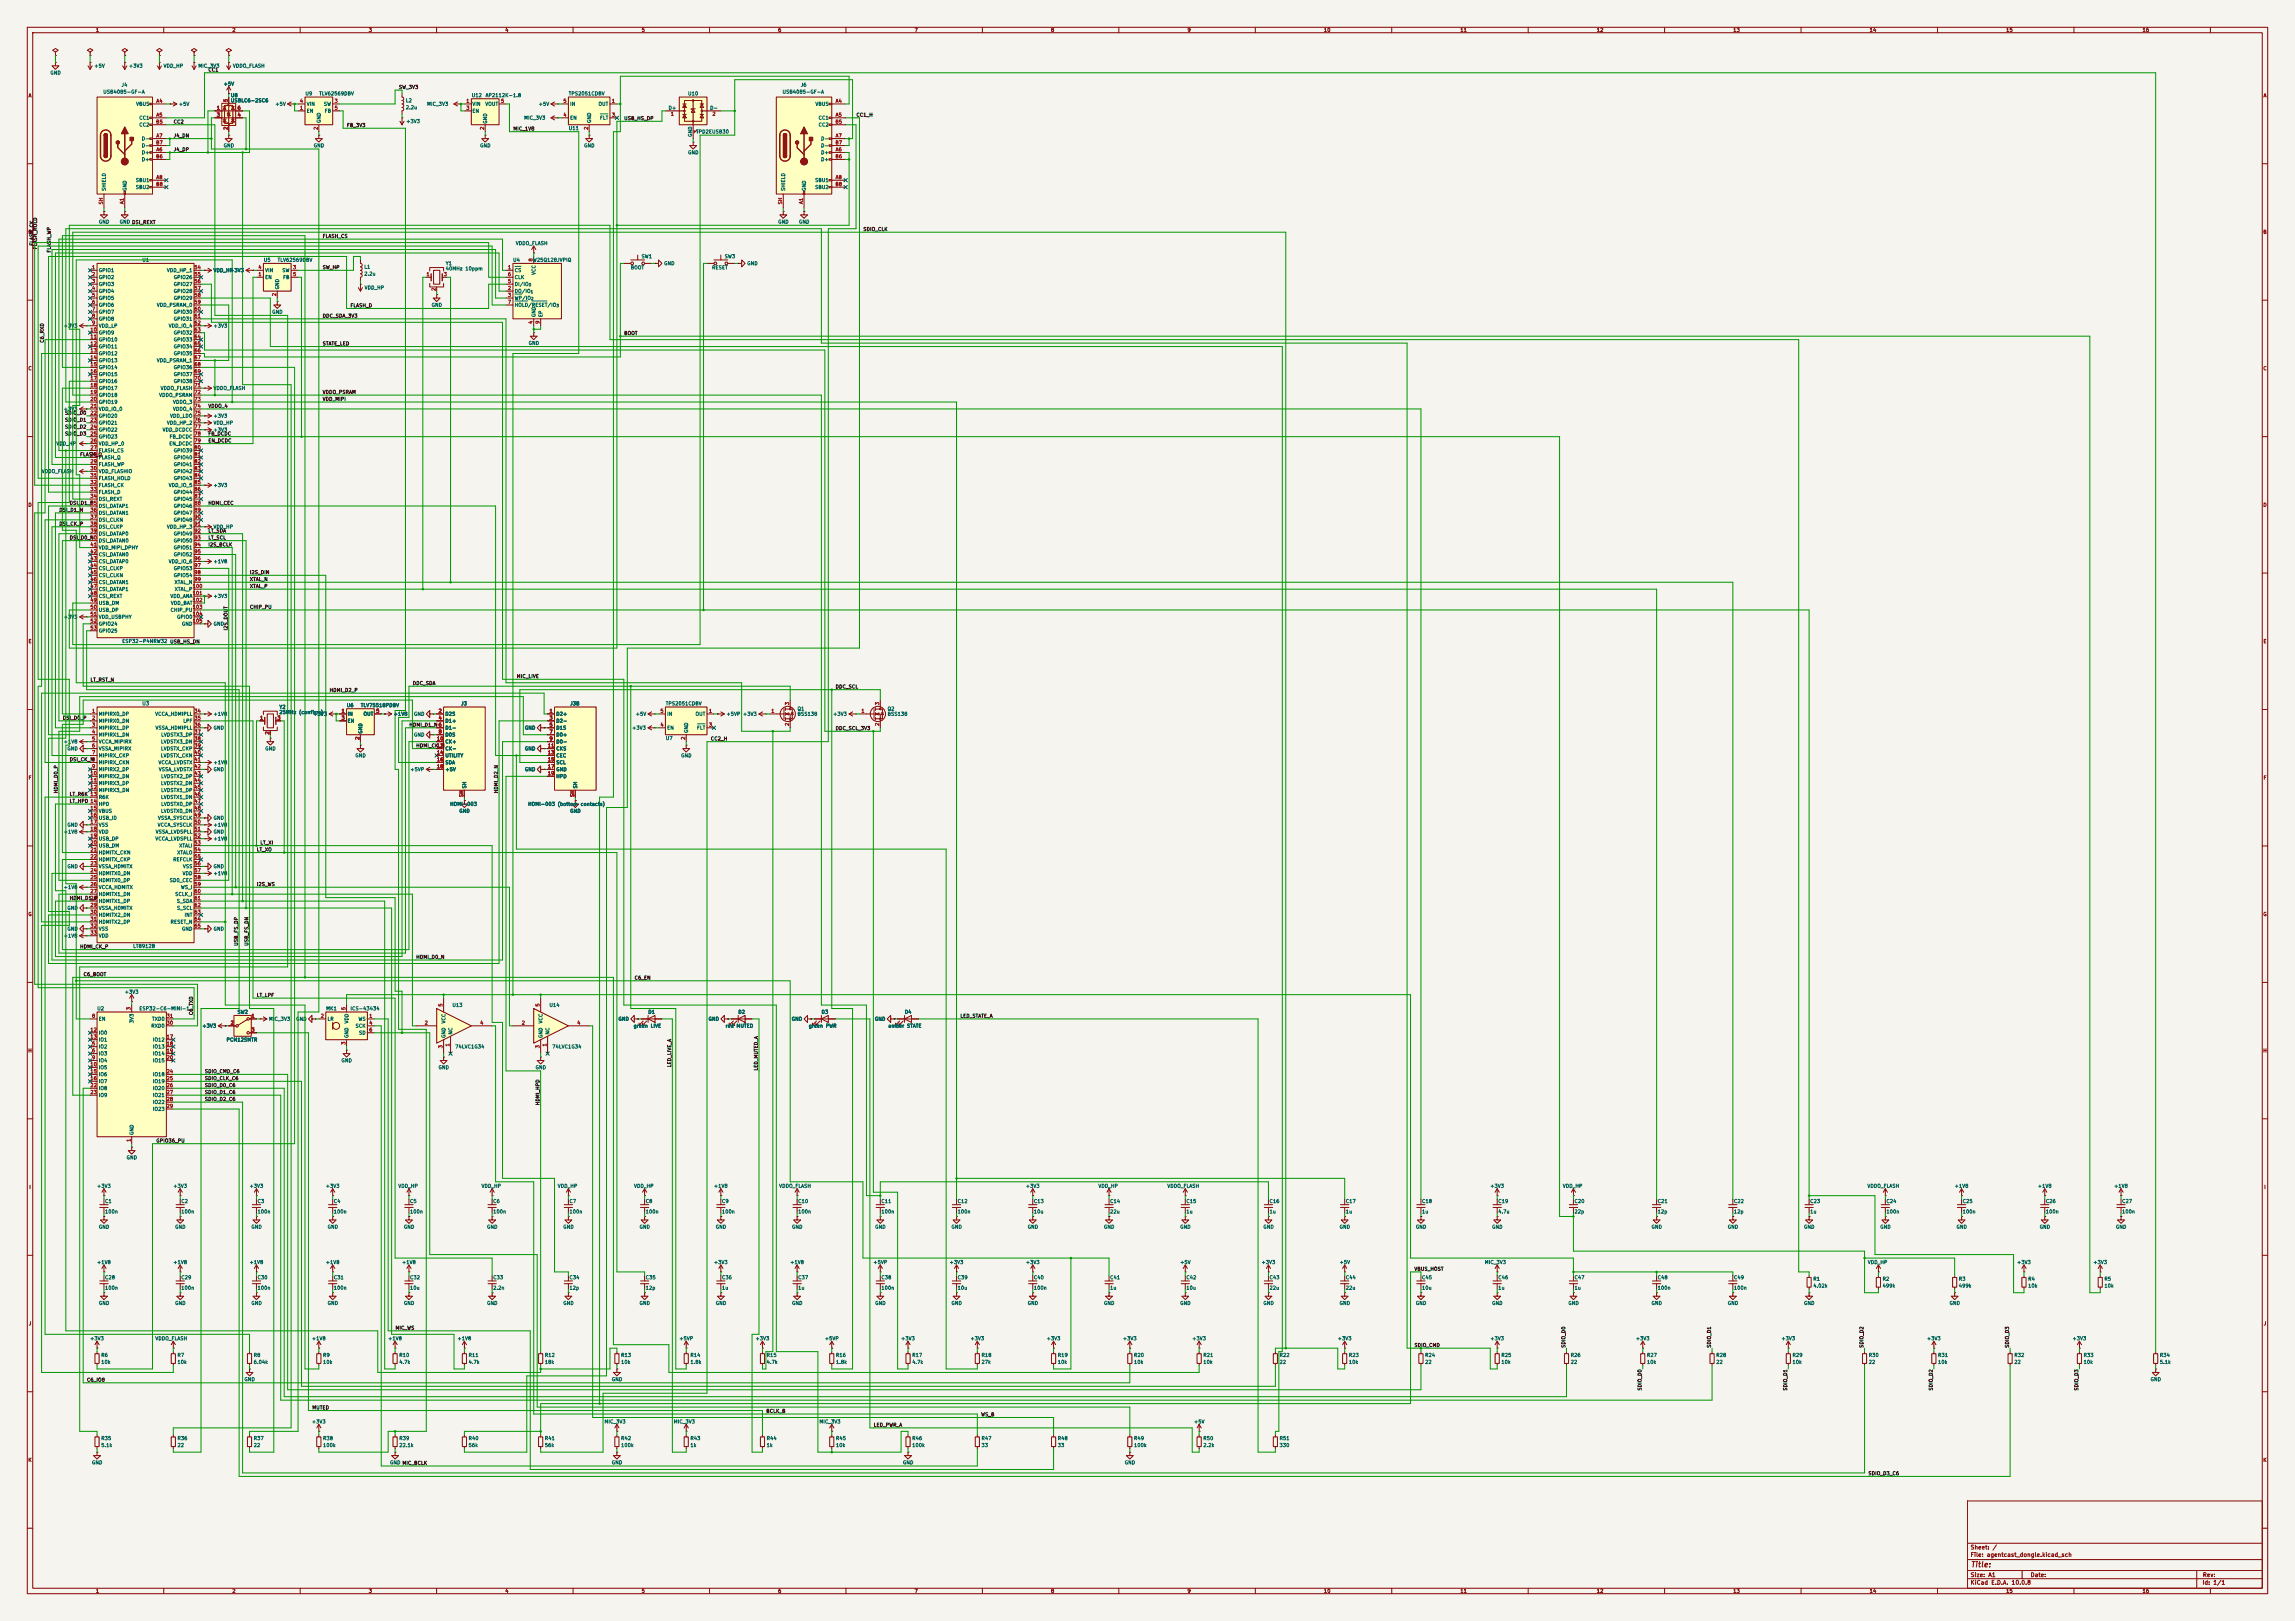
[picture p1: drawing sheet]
<svg xmlns="http://www.w3.org/2000/svg" width="841mm" height="594mm" viewBox="0 0 841 594" stroke-linecap="round" stroke-linejoin="round" font-family="sans-serif">
<defs><g id="words">
<text font-size="2" fill="#840000" x="722" y="574.8">Title:</text>
<g font-size="1.5" fill="#840000">
<text x="721.9" y="568.1">Sheet: /</text>
<text x="721.9" y="570.8">File: agentcast_dongle.kicad_sch</text>
<text x="721.9" y="581">KiCad E.D.A. 10.0.8</text>
<text x="721.9" y="578.2">Size: A1</text>
<text x="743.9" y="578.2">Date:</text>
<text x="806.9" y="581">Id: 1/1</text>
<text x="807" y="578.2">Rev:</text>
</g>
<g font-size="1.3" fill="#840000">
<text x="35" y="12">1</text>
<text x="85" y="12">2</text>
<text x="135" y="12">3</text>
<text x="185" y="12">4</text>
<text x="235" y="12">5</text>
<text x="285" y="12">6</text>
<text x="335" y="12">7</text>
<text x="385" y="12">8</text>
<text x="435" y="12">9</text>
<text x="485" y="12">10</text>
<text x="535" y="12">11</text>
<text x="585" y="12">12</text>
<text x="635" y="12">13</text>
<text x="685" y="12">14</text>
<text x="735" y="12">15</text>
<text x="785" y="12">16</text>
<text x="10.3" y="36">A</text>
<text x="829.3" y="36">A</text>
<text x="10.2" y="86">B</text>
<text x="829.2" y="86">B</text>
<text x="10.2" y="136">C</text>
<text x="829.2" y="136">C</text>
<text x="10.2" y="186">D</text>
<text x="829.2" y="186">D</text>
<text x="10.3" y="236">E</text>
<text x="829.3" y="236">E</text>
<text x="10.3" y="286">F</text>
<text x="829.3" y="286">F</text>
<text x="10.2" y="336">G</text>
<text x="829.2" y="336">G</text>
<text x="10.2" y="386">H</text>
<text x="829.2" y="386">H</text>
<text x="10.6" y="436">I</text>
<text x="829.6" y="436">I</text>
<text x="10.4" y="486">J</text>
<text x="829.4" y="486">J</text>
<text x="10.2" y="536">K</text>
<text x="829.2" y="536">K</text>
<text x="35" y="584">1</text>
<text x="85" y="584">2</text>
<text x="135" y="584">3</text>
<text x="185" y="584">4</text>
<text x="235" y="584">5</text>
<text x="285" y="584">6</text>
<text x="335" y="584">7</text>
<text x="385" y="584">8</text>
<text x="435" y="584">9</text>
<text x="485" y="584">10</text>
<text x="535" y="584">11</text>
<text x="585" y="584">12</text>
<text x="635" y="584">13</text>
<text x="685" y="584">14</text>
<text x="735" y="584">15</text>
<text x="785" y="584">16</text>
</g>
<g font-size="1.3" fill="#006464">
<text x="18.3" y="27.6">GND</text>
<text x="34.4" y="25.1">+5V</text>
<text x="47.1" y="25.1">+3V3</text>
<text x="59.8" y="25.1">VDD_HP</text>
<text x="72.5" y="25.1">MIC_3V3</text>
<text x="85.2" y="25.1">VDDO_FLASH</text>
<text x="37.7" y="34.6">USB4085-GF-A</text>
<text x="44.4" y="32.1">J4</text>
<text x="81.8" y="31.7">+5V</text>
<text x="84.4" y="35.9">U8</text>
<text x="111.7" y="35.3">U9</text>
<text x="116.8" y="35.3">TLV62569DBV</text>
<text x="172.7" y="35.9">U12</text>
<text x="177.8" y="35.9">AP2112K-1.8</text>
<text x="208.3" y="35.3">TPS2051CDBV</text>
<text x="252" y="35.3">U10</text>
<text x="286.6" y="34.6">USB4085-GF-A</text>
<text x="293.3" y="32.1">J6</text>
<text x="49.7" y="39.1">VBUS</text>
<text x="65.4" y="39.1">+5V</text>
<text x="84.4" y="37.8">USBLC6-2SC6</text>
<text x="100.7" y="39.1">+5V</text>
<text x="112.2" y="41.6">EN</text>
<text x="112.2" y="39.1">VIN</text>
<text x="118.5" y="39.1">SW</text>
<text x="118.8" y="41.6">FB</text>
<text x="148.6" y="37.8">L2</text>
<text x="148.6" y="40.3">2.2u</text>
<text x="156.3" y="39.1">MIC_3V3</text>
<text x="172.9" y="39.1">VIN</text>
<text x="172.9" y="41.6">EN</text>
<text x="177.7" y="39.1">VOUT</text>
<text x="197.3" y="39.1">+5V</text>
<text x="208.8" y="39.1">IN</text>
<text x="219.2" y="39.1">OUT</text>
<text x="244.8" y="40.5">D+</text>
<text x="260.1" y="40.5">D-</text>
<text x="298.7" y="39.1">VBUS</text>
<text x="50.9" y="44.1">CC1</text>
<text x="50.9" y="46.7">CC2</text>
<text x="117.8" y="45.2" transform="rotate(-90 117.8 45.2)">GND</text>
<text x="148.7" y="45.4">+3V3</text>
<text x="178.8" y="45.5" transform="rotate(-90 178.8 45.5)">GND</text>
<text x="191.9" y="44.1">MIC_3V3</text>
<text x="208.3" y="48">U11</text>
<text x="208.8" y="44.1">EN</text>
<text x="216.9" y="45.2" transform="rotate(-90 216.9 45.2)">GND</text>
<text x="219.7" y="44.1">FLT</text>
<text x="299.8" y="44.1">CC1</text>
<text x="299.8" y="46.7">CC2</text>
<text x="51.8" y="51.8">D-</text>
<text x="253.9" y="50.3" transform="rotate(-90 253.9 50.3)">GND</text>
<text x="254.9" y="49.2">TPD2EUSB30</text>
<text x="300.7" y="51.8">D-</text>
<text x="51.8" y="56.8">D+</text>
<text x="51.8" y="59.4">D+</text>
<text x="51.8" y="54.3">D-</text>
<text x="81.8" y="54.3">GND</text>
<text x="114.8" y="54.3">GND</text>
<text x="175.8" y="54.3">GND</text>
<text x="213.9" y="54.3">GND</text>
<text x="252" y="56.8">GND</text>
<text x="300.7" y="56.8">D+</text>
<text x="300.7" y="59.4">D+</text>
<text x="300.7" y="54.3">D-</text>
<text x="39.1" y="70.1" transform="rotate(-90 39.1 70.1)">SHIELD</text>
<text x="46.7" y="70.1" transform="rotate(-90 46.7 70.1)">GND</text>
<text x="49.6" y="67">SBU1</text>
<text x="49.6" y="69.5">SBU2</text>
<text x="288" y="70.1" transform="rotate(-90 288 70.1)">SHIELD</text>
<text x="295.6" y="70.1" transform="rotate(-90 295.6 70.1)">GND</text>
<text x="298.5" y="67">SBU1</text>
<text x="298.5" y="69.5">SBU2</text>
<text x="36.1" y="82.2">GND</text>
<text x="43.7" y="82.2">GND DSI_REXT</text>
<text x="285" y="82.2">GND</text>
<text x="292.6" y="82.2">GND</text>
<text x="188.9" y="90.1">VDDO_FLASH</text>
<text x="234.9" y="94.9">SW1</text>
<text x="265.4" y="94.9">SW3</text>
<text x="36" y="100">GPIO1</text>
<text x="52" y="96.2">U1</text>
<text x="61" y="100">VDD_HP_1</text>
<text x="78.1" y="100">VDD_HP</text>
<text x="84.2" y="100">+3V3</text>
<text x="96.5" y="96.2">U5</text>
<text x="97" y="100">VIN</text>
<text x="101.6" y="96.2">TLV62569DBV</text>
<text x="103.3" y="100">SW</text>
<text x="133.3" y="98.8">L1</text>
<text x="133.3" y="101.3">2.2u</text>
<text x="163.2" y="97.5">Y1</text>
<text x="163.2" y="99.4">40MHz 10ppm</text>
<text x="187.9" y="96.2">U4</text>
<text x="188.4" y="100">CS</text>
<text x="195.1" y="96.2">W25Q128JVPIQ</text>
<text x="196.5" y="100.9" transform="rotate(-90 196.5 100.9)">VCC</text>
<text x="231" y="99">BOOT</text>
<text x="243.2" y="97.5">GND</text>
<text x="260.8" y="99">RESET</text>
<text x="273.7" y="97.5">GND</text>
<text x="36" y="102.6">GPIO2</text>
<text x="36" y="105.1">GPIO3</text>
<text x="36" y="107.6">GPIO4</text>
<text x="63.5" y="102.6">GPIO26</text>
<text x="63.5" y="105.1">GPIO27</text>
<text x="63.5" y="107.6">GPIO28</text>
<text x="97" y="102.6">EN</text>
<text x="102.6" y="106.2" transform="rotate(-90 102.6 106.2)">GND</text>
<text x="103.6" y="102.6">FB</text>
<text x="133.5" y="106.4">VDD_HP</text>
<text x="188.4" y="107.6">DO/IO</text>
<text x="188.4" y="105.1">DI/IO</text>
<text x="188.4" y="102.6">CLK</text>
<text x="36" y="110.2">GPIO5</text>
<text x="36" y="112.7">GPIO6</text>
<text x="57.3" y="112.7">VDD_PSRAM_0</text>
<text x="63.5" y="110.2">GPIO29</text>
<text x="158" y="112.7">GND</text>
<text x="188.4" y="110.2">WP/IO</text>
<text x="188.4" y="112.7">HOLD/RESET/IO</text>
<text x="36" y="115.3">GPIO7</text>
<text x="36" y="117.8">GPIO8</text>
<text x="63.5" y="115.3">GPIO30</text>
<text x="63.5" y="117.8">GPIO31</text>
<text x="99.6" y="115.3">GND</text>
<text x="196.5" y="116.4" transform="rotate(-90 196.5 116.4)">GND</text>
<text x="199.1" y="116.4" transform="rotate(-90 199.1 116.4)">EP</text>
<text x="23.2" y="120.3">+3V3</text>
<text x="36" y="120.3">VDD_LP</text>
<text x="36" y="122.9">GPIO9</text>
<text x="36" y="125.4">GPIO10</text>
<text x="61.7" y="120.3">VDD_IO_4</text>
<text x="63.5" y="122.9">GPIO32</text>
<text x="63.5" y="125.4">GPIO33</text>
<text x="78.1" y="120.3">+3V3</text>
<text x="36" y="128">GPIO11</text>
<text x="36" y="130.5">GPIO12</text>
<text x="63.5" y="128">GPIO34</text>
<text x="63.5" y="130.5">GPIO35</text>
<text x="193.6" y="126.7">GND</text>
<text x="36" y="133">GPIO13</text>
<text x="36" y="135.6">GPIO14</text>
<text x="57.3" y="133">VDD_PSRAM_1</text>
<text x="63.5" y="135.6">GPIO36</text>
<text x="36" y="138.1">GPIO15</text>
<text x="36" y="140.7">GPIO16</text>
<text x="36" y="143.2">GPIO17</text>
<text x="58.7" y="143.2">VDDO_FLASH</text>
<text x="63.5" y="138.1">GPIO37</text>
<text x="63.5" y="140.7">GPIO38</text>
<text x="78.1" y="143.2">VDDO_FLASH</text>
<text x="36" y="145.7">GPIO18</text>
<text x="36" y="148.3">GPIO19</text>
<text x="58.2" y="145.7">VDDO_PSRAM</text>
<text x="63.2" y="148.3">VDDO_3</text>
<text x="23.2" y="150.8">+3V3</text>
<text x="36" y="150.8">VDD_IO_0</text>
<text x="36" y="153.4">GPIO20</text>
<text x="36" y="155.9">GPIO21</text>
<text x="61" y="155.9">VDD_HP_2</text>
<text x="62.2" y="153.4">VDD_LDO</text>
<text x="63.2" y="150.8">VDDO_4</text>
<text x="78.1" y="155.9">VDD_HP</text>
<text x="78.1" y="153.4">+3V3</text>
<text x="36" y="158.4">GPIO22</text>
<text x="36" y="161">GPIO23</text>
<text x="59.4" y="158.4">VDD_DCDCC</text>
<text x="62" y="161">FB_DCDC</text>
<text x="78.1" y="158.4">+3V3</text>
<text x="20.5" y="163.5">VDD_HP</text>
<text x="36" y="163.5">VDD_HP_0</text>
<text x="36" y="166.1">FLASH_CS</text>
<text x="61.9" y="163.5">EN_DCDC</text>
<text x="63.5" y="166.1">GPIO39</text>
<text x="15.2" y="173.7">VDDO_FLASH</text>
<text x="36" y="168.6">FLASH_Q</text>
<text x="36" y="171.1">FLASH_WP</text>
<text x="36" y="173.7">VDD_FLASHIO</text>
<text x="63.5" y="168.6">GPIO40</text>
<text x="63.5" y="171.1">GPIO41</text>
<text x="63.5" y="173.7">GPIO42</text>
<text x="36" y="176.2">FLASH_HOLD</text>
<text x="36" y="178.8">FLASH_CK</text>
<text x="61.7" y="178.8">VDD_IO_5</text>
<text x="63.5" y="176.2">GPIO43</text>
<text x="78.1" y="178.8">+3V3</text>
<text x="36" y="181.3">FLASH_D</text>
<text x="36" y="183.8">DSI_REXT</text>
<text x="63.5" y="181.3">GPIO44</text>
<text x="63.5" y="183.8">GPIO45</text>
<text x="36" y="186.4">DSI_DATAP1</text>
<text x="36" y="188.9">DSI_DATAN1</text>
<text x="36" y="191.5">DSI_CLKN</text>
<text x="63.5" y="186.4">GPIO46</text>
<text x="63.5" y="188.9">GPIO47</text>
<text x="63.5" y="191.5">GPIO48</text>
<text x="36" y="194">DSI_CLKP</text>
<text x="36" y="196.5">DSI_DATAP0</text>
<text x="61" y="194">VDD_HP_3</text>
<text x="63.5" y="196.5">GPIO49</text>
<text x="78.1" y="194">VDD_HP</text>
<text x="36" y="199.1">DSI_DATAN0</text>
<text x="36" y="201.6">VDD_MIPI_DPHY</text>
<text x="63.5" y="199.1">GPIO50</text>
<text x="63.5" y="201.6">GPIO51</text>
<text x="36" y="204.2">CSI_DATAN0</text>
<text x="36" y="206.7">CSI_DATAP0</text>
<text x="36" y="209.2">CSI_CLKP</text>
<text x="61.7" y="206.7">VDD_IO_6</text>
<text x="63.5" y="204.2">GPIO52</text>
<text x="63.5" y="209.2">GPIO53</text>
<text x="78.1" y="206.7">+1V8</text>
<text x="36" y="211.8">CSI_CLKN</text>
<text x="36" y="214.3">CSI_DATAN1</text>
<text x="63.5" y="211.8">GPIO54</text>
<text x="63.8" y="214.3">XTAL_N</text>
<text x="36" y="216.9">CSI_DATAP1</text>
<text x="36" y="219.4">CSI_REXT</text>
<text x="36" y="221.9">USB_DM</text>
<text x="62.3" y="219.4">VDD_ANA</text>
<text x="62.5" y="221.9">VDD_BAT</text>
<text x="63.9" y="216.9">XTAL_P</text>
<text x="78.1" y="219.4">+3V3</text>
<text x="23.2" y="227">+3V3</text>
<text x="36" y="224.5">USB_DP</text>
<text x="36" y="227">VDD_USBPHY</text>
<text x="62.3" y="224.5">CHIP_PU</text>
<text x="64.7" y="227">GPIO0</text>
<text x="36" y="229.6">GPIO24</text>
<text x="36" y="232.1">GPIO25</text>
<text x="66.5" y="229.6">GND</text>
<text x="78.1" y="229.6">GND</text>
<text x="44.6" y="235.9">ESP32-P4NRW32 USB_HS_DN</text>
<text x="36" y="262.6">MIPIRX0_DP</text>
<text x="52" y="258.8">U3</text>
<text x="56.7" y="262.6">VCCA_HDMIPLL</text>
<text x="78.1" y="262.6">+1V8</text>
<text x="102.2" y="260">Y2</text>
<text x="102.2" y="261.9">25MHz (confirm)</text>
<text x="114.6" y="262.6">+3V3</text>
<text x="126.9" y="259.4">U6</text>
<text x="127.2" y="262.6">IN</text>
<text x="132.1" y="259.4">TLV75518PDBV</text>
<text x="133.1" y="262.6">OUT</text>
<text x="144.1" y="262.6">+1V8</text>
<text x="151.5" y="262.6">GND</text>
<text x="163" y="262.6">D2S</text>
<text x="168.8" y="258.8">J3</text>
<text x="203.7" y="262.6">D2+</text>
<text x="208.8" y="258.8">J3B</text>
<text x="232.8" y="262.6">+5V</text>
<text x="243.8" y="258.8">TPS2051CDBV</text>
<text x="244.3" y="262.6">IN</text>
<text x="254.7" y="262.6">OUT</text>
<text x="266" y="262.6">+5VP</text>
<text x="272.1" y="262.6">+3V3</text>
<text x="292.1" y="260.7">Q1</text>
<text x="292.1" y="262.6">BSS138</text>
<text x="305.1" y="262.6">+3V3</text>
<text x="325.1" y="260.7">Q2</text>
<text x="325.1" y="262.6">BSS138</text>
<text x="36" y="265.1">MIPIRX0_DN</text>
<text x="36" y="267.7">MIPIRX1_DP</text>
<text x="56.8" y="267.7">VSSA_HDMIPLL</text>
<text x="67" y="265.1">LPF</text>
<text x="78.1" y="267.7">GND</text>
<text x="127.2" y="265.1">EN</text>
<text x="133" y="269" transform="rotate(-90 133 269)">GND</text>
<text x="163" y="265.1">D1+</text>
<text x="163" y="267.7">D1-</text>
<text x="192.2" y="267.7">GND</text>
<text x="203.7" y="265.1">D2-</text>
<text x="203.7" y="267.7">D1S</text>
<text x="231.5" y="267.7">+3V3</text>
<text x="244.3" y="267.7">EN</text>
<text x="252.4" y="268.8" transform="rotate(-90 252.4 268.8)">GND</text>
<text x="255.3" y="267.7">FLT</text>
<text x="23.2" y="272.7">+1V8</text>
<text x="24.5" y="275.3">GND</text>
<text x="36" y="270.2">MIPIRX1_DN</text>
<text x="36" y="272.7">VCCA_MIPIRX</text>
<text x="36" y="275.3">VSSA_MIPIRX</text>
<text x="58.8" y="272.7">LVDSTX3_DN</text>
<text x="58.8" y="275.3">LVDSTX_CKP</text>
<text x="58.9" y="270.2">LVDSTX3_DP</text>
<text x="97" y="275.3">GND</text>
<text x="151.5" y="270.2">GND</text>
<text x="163" y="270.2">D0S</text>
<text x="163" y="272.7">CK+</text>
<text x="163" y="275.3">CK-</text>
<text x="192.2" y="275.3">GND</text>
<text x="203.7" y="270.2">D0+</text>
<text x="203.7" y="272.7">D0-</text>
<text x="203.7" y="275.3">CKS</text>
<text x="243.8" y="271.5">U7</text>
<text x="36" y="277.8">MIPIRX_CKP</text>
<text x="36" y="280.4">MIPIRX_CKN</text>
<text x="57.9" y="280.4">VCCA_LVDSTX</text>
<text x="58.8" y="277.8">LVDSTX_CKN</text>
<text x="78.1" y="280.4">+1V8</text>
<text x="130.1" y="277.8">GND</text>
<text x="163" y="277.8">UTILITY</text>
<text x="163" y="280.4">SDA</text>
<text x="203.7" y="277.8">CEC</text>
<text x="203.7" y="280.4">SCL</text>
<text x="249.4" y="277.8">GND</text>
<text x="36" y="282.9">MIPIRX2_DP</text>
<text x="36" y="285.4">MIPIRX2_DN</text>
<text x="36" y="288">MIPIRX3_DP</text>
<text x="58" y="282.9">VSSA_LVDSTX</text>
<text x="58.8" y="288">LVDSTX2_DN</text>
<text x="58.9" y="285.4">LVDSTX2_DP</text>
<text x="78.1" y="282.9">GND</text>
<text x="150.2" y="282.9">+5VP</text>
<text x="163" y="282.9">+5V</text>
<text x="192.2" y="282.9">GND</text>
<text x="203.7" y="282.9">GND</text>
<text x="203.7" y="285.4">HPD</text>
<text x="36" y="290.5">MIPIRX3_DN</text>
<text x="36" y="293.1">R6K</text>
<text x="58.8" y="293.1">LVDSTX1_DN</text>
<text x="58.9" y="290.5">LVDSTX1_DP</text>
<text x="171.1" y="289.1" transform="rotate(-90 171.1 289.1)">SH</text>
<text x="211.8" y="289.1" transform="rotate(-90 211.8 289.1)">SH</text>
<text x="36" y="295.6">HPD</text>
<text x="36" y="298.1">VBUS</text>
<text x="58.8" y="298.1">LVDSTX0_DN</text>
<text x="58.9" y="295.6">LVDSTX0_DP</text>
<text x="164.8" y="295.6">HDMI-003</text>
<text x="168.2" y="298.1">GND</text>
<text x="193.4" y="295.6">HDMI-003 (bottom contacts)</text>
<text x="208.8" y="298.1">GND</text>
<text x="23.2" y="305.8">+1V8</text>
<text x="24.5" y="303.2">GND</text>
<text x="36" y="300.7">USB_ID</text>
<text x="36" y="303.2">VSS</text>
<text x="36" y="305.8">VDD</text>
<text x="56.9" y="305.8">VSSA_LVDSPLL</text>
<text x="57.6" y="303.2">VCCA_SYSCLK</text>
<text x="57.7" y="300.7">VSSA_SYSCLK</text>
<text x="78.1" y="305.8">GND</text>
<text x="78.1" y="300.7">GND</text>
<text x="78.1" y="303.2">+1V8</text>
<text x="36" y="308.3">USB_DP</text>
<text x="36" y="310.8">USB_DM</text>
<text x="56.8" y="308.3">VCCA_LVDSPLL</text>
<text x="65.5" y="310.8">XTALI</text>
<text x="78.1" y="308.3">+1V8</text>
<text x="36" y="313.4">HDMITX_CKN</text>
<text x="36" y="315.9">HDMITX_CKP</text>
<text x="63.3" y="315.9">REFCLK</text>
<text x="64.8" y="313.4">XTALO</text>
<text x="24.5" y="318.5">GND</text>
<text x="36" y="318.5">VSSA_HDMITX</text>
<text x="36" y="321">HDMITX0_DN</text>
<text x="36" y="323.5">HDMITX0_DP</text>
<text x="62" y="323.5">SD0_CEC</text>
<text x="66.8" y="321">VDD</text>
<text x="66.9" y="318.5">VSS</text>
<text x="78.1" y="321">+1V8</text>
<text x="78.1" y="318.5">GND</text>
<text x="23.2" y="326.1">+1V8</text>
<text x="36" y="326.1">VCCA_HDMITX</text>
<text x="36" y="328.6">HDMITX1_DN</text>
<text x="64" y="328.6">SCLK_I</text>
<text x="66.2" y="326.1">WS_I</text>
<text x="24.5" y="333.7">GND</text>
<text x="36" y="331.2">HDMITX1_DP</text>
<text x="36" y="333.7">VSSA_HDMITX</text>
<text x="64.6" y="331.2">S_SDA</text>
<text x="64.7" y="333.7">S_SCL</text>
<text x="24.5" y="341.3">GND</text>
<text x="36" y="336.2">HDMITX2_DN</text>
<text x="36" y="338.8">HDMITX2_DP</text>
<text x="36" y="341.3">VSS</text>
<text x="62.3" y="338.8">RESET_N</text>
<text x="66.5" y="341.3">GND</text>
<text x="67.5" y="336.2">INT</text>
<text x="78.1" y="341.3">GND</text>
<text x="23.2" y="343.9">+1V8</text>
<text x="36" y="343.9">VDD</text>
<text x="48.6" y="347.7">LT8912B</text>
<text x="45.6" y="364.4">+3V3</text>
<text x="35.5" y="370.5">U2</text>
<text x="50.9" y="370.5">ESP32-C6-MINI-1</text>
<text x="86.9" y="371.8">SW2</text>
<text x="119.4" y="370.5">MK1</text>
<text x="128.3" y="370.5">ICS-43434</text>
<text x="165.6" y="369.3">U13</text>
<text x="201.2" y="369.3">U14</text>
<text x="237.4" y="371.8">D1</text>
<text x="270.4" y="371.8">D2</text>
<text x="300.9" y="371.8">D3</text>
<text x="331.4" y="371.8">D4</text>
<text x="36" y="374.3">EN</text>
<text x="49.2" y="375.1" transform="rotate(-90 49.2 375.1)">3V3</text>
<text x="55.3" y="376.9">RXD0</text>
<text x="55.6" y="374.3">TXD0</text>
<text x="74" y="376.9">+3V3</text>
<text x="98.4" y="374.3">MIC_3V3</text>
<text x="108.4" y="374.3">GND</text>
<text x="119.9" y="374.3">LR</text>
<text x="128" y="375.2" transform="rotate(-90 128 375.2)">VDD</text>
<text x="130.1" y="376.9">SCK</text>
<text x="131.2" y="374.3">WS</text>
<text x="163.5" y="375.2" transform="rotate(-90 163.5 375.2)">VCC</text>
<text x="199.1" y="375.2" transform="rotate(-90 199.1 375.2)">VCC</text>
<text x="226.5" y="374.3">GND</text>
<text x="232" y="376.9">green LIVE</text>
<text x="259.5" y="374.3">GND</text>
<text x="265.7" y="376.9">red MUTED</text>
<text x="290" y="374.3">GND</text>
<text x="296.2" y="376.9">green PWR</text>
<text x="320.4" y="374.3">GND</text>
<text x="325.4" y="376.9">amber STATE</text>
<text x="36" y="379.4">IO0</text>
<text x="36" y="382">IO1</text>
<text x="55.9" y="382">IO12</text>
<text x="82.9" y="382">PCM12SMTR</text>
<text x="128" y="380.5" transform="rotate(-90 128 380.5)">GND</text>
<text x="131.4" y="379.4">SD</text>
<text x="163.5" y="380.5" transform="rotate(-90 163.5 380.5)">GND</text>
<text x="166.1" y="379.2" transform="rotate(-90 166.1 379.2)">NC</text>
<text x="199.1" y="380.5" transform="rotate(-90 199.1 380.5)">GND</text>
<text x="201.6" y="379.2" transform="rotate(-90 201.6 379.2)">NC</text>
<text x="36" y="384.5">IO2</text>
<text x="36" y="387">IO3</text>
<text x="36" y="389.6">IO4</text>
<text x="55.9" y="384.5">IO13</text>
<text x="55.9" y="387">IO14</text>
<text x="55.9" y="389.6">IO15</text>
<text x="125" y="389.6">GND</text>
<text x="166.7" y="384.5">74LVC1G34</text>
<text x="202.2" y="384.5">74LVC1G34</text>
<text x="36" y="392.1">IO5</text>
<text x="36" y="394.7">IO6</text>
<text x="55.9" y="394.7">IO18</text>
<text x="160.5" y="392.1">GND</text>
<text x="196.1" y="392.1">GND</text>
<text x="36" y="397.2">IO7</text>
<text x="36" y="399.7">IO8</text>
<text x="55.9" y="397.2">IO19</text>
<text x="55.9" y="399.7">IO20</text>
<text x="36" y="402.3">IO9</text>
<text x="55.9" y="402.3">IO21</text>
<text x="55.9" y="404.8">IO22</text>
<text x="55.9" y="407.4">IO23</text>
<text x="49.2" y="416.1" transform="rotate(-90 49.2 416.1)">GND</text>
<text x="46.2" y="425.1">GND</text>
<text x="35.4" y="435.6">+3V3</text>
<text x="63.3" y="435.6">+3V3</text>
<text x="91.3" y="435.6">+3V3</text>
<text x="119.2" y="435.6">+3V3</text>
<text x="145.8" y="435.6">VDD_HP</text>
<text x="176.3" y="435.6">VDD_HP</text>
<text x="204.2" y="435.6">VDD_HP</text>
<text x="232.2" y="435.6">VDD_HP</text>
<text x="261.5" y="435.6">+1V8</text>
<text x="285.4" y="435.6">VDDO_FLASH</text>
<text x="375.8" y="435.6">+3V3</text>
<text x="402.4" y="435.6">VDD_HP</text>
<text x="427.6" y="435.6">VDDO_FLASH</text>
<text x="545.9" y="435.6">+3V3</text>
<text x="572.5" y="435.6">VDD_HP</text>
<text x="684.2" y="435.6">VDDO_FLASH</text>
<text x="716.1" y="435.6">+1V8</text>
<text x="746.6" y="435.6">+1V8</text>
<text x="774.5" y="435.6">+1V8</text>
<text x="38.3" y="441.1">C1</text>
<text x="66.3" y="441.1">C2</text>
<text x="94.2" y="441.1">C3</text>
<text x="122.2" y="441.1">C4</text>
<text x="150.1" y="441.1">C5</text>
<text x="180.6" y="441.1">C6</text>
<text x="208.5" y="441.1">C7</text>
<text x="236.5" y="441.1">C8</text>
<text x="264.4" y="441.1">C9</text>
<text x="292.3" y="441.1">C10</text>
<text x="322.8" y="441.1">C11</text>
<text x="350.8" y="441.1">C12</text>
<text x="378.7" y="441.1">C13</text>
<text x="406.6" y="441.1">C14</text>
<text x="434.6" y="441.1">C15</text>
<text x="465.1" y="441.1">C16</text>
<text x="493" y="441.1">C17</text>
<text x="520.9" y="441.1">C18</text>
<text x="548.9" y="441.1">C19</text>
<text x="576.8" y="441.1">C20</text>
<text x="607.3" y="441.1">C21</text>
<text x="635.2" y="441.1">C22</text>
<text x="663.2" y="441.1">C23</text>
<text x="691.1" y="441.1">C24</text>
<text x="719.1" y="441.1">C25</text>
<text x="749.5" y="441.1">C26</text>
<text x="777.5" y="441.1">C27</text>
<text x="38.3" y="445">100n</text>
<text x="66.3" y="445">100n</text>
<text x="94.2" y="445">100n</text>
<text x="122.2" y="445">100n</text>
<text x="150.1" y="445">100n</text>
<text x="180.6" y="445">100n</text>
<text x="208.5" y="445">100n</text>
<text x="236.5" y="445">100n</text>
<text x="264.4" y="445">100n</text>
<text x="292.3" y="445">100n</text>
<text x="322.8" y="445">100n</text>
<text x="350.8" y="445">100n</text>
<text x="378.7" y="445">10u</text>
<text x="406.6" y="445">22u</text>
<text x="434.6" y="445">1u</text>
<text x="465.1" y="445">1u</text>
<text x="493" y="445">1u</text>
<text x="520.9" y="445">1u</text>
<text x="548.9" y="445">4.7u</text>
<text x="576.8" y="445">22p</text>
<text x="607.3" y="445">12p</text>
<text x="635.2" y="445">12p</text>
<text x="663.2" y="445">1u</text>
<text x="691.1" y="445">100n</text>
<text x="719.1" y="445">100n</text>
<text x="749.5" y="445">100n</text>
<text x="777.5" y="445">100n</text>
<text x="36.1" y="450.5">GND</text>
<text x="64" y="450.5">GND</text>
<text x="92" y="450.5">GND</text>
<text x="119.9" y="450.5">GND</text>
<text x="147.8" y="450.5">GND</text>
<text x="178.3" y="450.5">GND</text>
<text x="206.3" y="450.5">GND</text>
<text x="234.2" y="450.5">GND</text>
<text x="262.1" y="450.5">GND</text>
<text x="290.1" y="450.5">GND</text>
<text x="320.6" y="450.5">GND</text>
<text x="348.5" y="450.5">GND</text>
<text x="376.4" y="450.5">GND</text>
<text x="404.4" y="450.5">GND</text>
<text x="432.3" y="450.5">GND</text>
<text x="462.8" y="450.5">GND</text>
<text x="490.7" y="450.5">GND</text>
<text x="518.7" y="450.5">GND</text>
<text x="546.6" y="450.5">GND</text>
<text x="605" y="450.5">GND</text>
<text x="633" y="450.5">GND</text>
<text x="660.9" y="450.5">GND</text>
<text x="688.9" y="450.5">GND</text>
<text x="716.8" y="450.5">GND</text>
<text x="747.3" y="450.5">GND</text>
<text x="775.2" y="450.5">GND</text>
<text x="35.4" y="463.5">+1V8</text>
<text x="63.3" y="463.5">+1V8</text>
<text x="91.3" y="463.5">+1V8</text>
<text x="119.2" y="463.5">+1V8</text>
<text x="147.2" y="463.5">+1V8</text>
<text x="261.5" y="463.5">+3V3</text>
<text x="289.4" y="463.5">+1V8</text>
<text x="319.9" y="463.5">+5VP</text>
<text x="347.8" y="463.5">+3V3</text>
<text x="375.8" y="463.5">+3V3</text>
<text x="432.3" y="463.5">+5V</text>
<text x="462.1" y="463.5">+3V3</text>
<text x="490.7" y="463.5">+5V</text>
<text x="543.9" y="463.5">MIC_3V3</text>
<text x="684.3" y="463.5">VDD_HP</text>
<text x="739" y="463.5">+3V3</text>
<text x="766.9" y="463.5">+3V3</text>
<text x="38.3" y="469.1">C28</text>
<text x="38.3" y="472.9">100n</text>
<text x="66.3" y="469.1">C29</text>
<text x="66.3" y="472.9">100n</text>
<text x="94.2" y="469.1">C30</text>
<text x="94.2" y="472.9">100n</text>
<text x="122.2" y="469.1">C31</text>
<text x="122.2" y="472.9">100n</text>
<text x="150.1" y="469.1">C32</text>
<text x="150.1" y="472.9">10u</text>
<text x="180.6" y="469.1">C33</text>
<text x="180.6" y="472.9">2.2n</text>
<text x="208.5" y="469.1">C34</text>
<text x="208.5" y="472.9">12p</text>
<text x="236.5" y="469.1">C35</text>
<text x="236.5" y="472.9">12p</text>
<text x="264.4" y="469.1">C36</text>
<text x="264.4" y="472.9">1u</text>
<text x="292.3" y="469.1">C37</text>
<text x="292.3" y="472.9">1u</text>
<text x="322.8" y="469.1">C38</text>
<text x="322.8" y="472.9">100n</text>
<text x="350.8" y="469.1">C39</text>
<text x="350.8" y="472.9">10u</text>
<text x="378.7" y="469.1">C40</text>
<text x="378.7" y="472.9">100n</text>
<text x="406.6" y="469.1">C41</text>
<text x="406.6" y="472.9">1u</text>
<text x="434.6" y="469.1">C42</text>
<text x="434.6" y="472.9">10u</text>
<text x="465.1" y="469.1">C43</text>
<text x="465.1" y="472.9">22u</text>
<text x="493" y="469.1">C44</text>
<text x="493" y="472.9">22u</text>
<text x="520.9" y="469.1">C45</text>
<text x="520.9" y="472.9">10u</text>
<text x="548.9" y="469.1">C46</text>
<text x="548.9" y="472.9">1u</text>
<text x="576.8" y="469.1">C47</text>
<text x="576.8" y="472.9">1u</text>
<text x="607.3" y="469.1">C48</text>
<text x="607.3" y="472.9">100n</text>
<text x="635.2" y="469.1">C49</text>
<text x="635.2" y="472.9">100n</text>
<text x="664.3" y="469.6">R1</text>
<text x="664.3" y="472.1">4.02k</text>
<text x="689.7" y="469.6">R2</text>
<text x="689.7" y="472.1">499k</text>
<text x="717.7" y="469.6">R3</text>
<text x="717.7" y="472.1">499k</text>
<text x="743.1" y="469.6">R4</text>
<text x="743.1" y="472.1">10k</text>
<text x="771" y="469.6">R5</text>
<text x="771" y="472.1">10k</text>
<text x="36.1" y="478.5">GND</text>
<text x="64" y="478.5">GND</text>
<text x="92" y="478.5">GND</text>
<text x="119.9" y="478.5">GND</text>
<text x="147.8" y="478.5">GND</text>
<text x="178.3" y="478.5">GND</text>
<text x="206.3" y="478.5">GND</text>
<text x="234.2" y="478.5">GND</text>
<text x="262.1" y="478.5">GND</text>
<text x="290.1" y="478.5">GND</text>
<text x="320.6" y="478.5">GND</text>
<text x="348.5" y="478.5">GND</text>
<text x="376.4" y="478.5">GND</text>
<text x="404.4" y="478.5">GND</text>
<text x="432.3" y="478.5">GND</text>
<text x="462.8" y="478.5">GND</text>
<text x="490.7" y="478.5">GND</text>
<text x="518.7" y="478.5">GND</text>
<text x="546.6" y="478.5">GND</text>
<text x="574.6" y="478.5">GND</text>
<text x="605" y="478.5">GND</text>
<text x="633" y="478.5">GND</text>
<text x="660.9" y="478.5">GND</text>
<text x="714.3" y="478.5">GND</text>
<text x="32.9" y="491.4">+3V3</text>
<text x="56.8" y="491.4">VDDO_FLASH</text>
<text x="114.1" y="491.4">+1V8</text>
<text x="142.1" y="491.4">+1V8</text>
<text x="167.5" y="491.4">+1V8</text>
<text x="248.8" y="491.4">+5VP</text>
<text x="276.7" y="491.4">+3V3</text>
<text x="302.1" y="491.4">+5VP</text>
<text x="330" y="491.4">+3V3</text>
<text x="355.4" y="491.4">+3V3</text>
<text x="383.4" y="491.4">+3V3</text>
<text x="411.3" y="491.4">+3V3</text>
<text x="436.7" y="491.4">+3V3</text>
<text x="490.1" y="491.4">+3V3</text>
<text x="545.9" y="491.4">+3V3</text>
<text x="599.3" y="491.4">+3V3</text>
<text x="652.6" y="491.4">+3V3</text>
<text x="706" y="491.4">+3V3</text>
<text x="759.3" y="491.4">+3V3</text>
<text x="36.9" y="497.5">R6</text>
<text x="64.9" y="497.5">R7</text>
<text x="92.8" y="497.5">R8</text>
<text x="118.2" y="497.5">R9</text>
<text x="146.2" y="497.5">R10</text>
<text x="171.6" y="497.5">R11</text>
<text x="199.5" y="497.5">R12</text>
<text x="227.4" y="497.5">R13</text>
<text x="252.8" y="497.5">R14</text>
<text x="280.8" y="497.5">R15</text>
<text x="306.2" y="497.5">R16</text>
<text x="334.1" y="497.5">R17</text>
<text x="359.5" y="497.5">R18</text>
<text x="387.5" y="497.5">R19</text>
<text x="415.4" y="497.5">R20</text>
<text x="440.8" y="497.5">R21</text>
<text x="468.7" y="497.5">R22</text>
<text x="494.1" y="497.5">R23</text>
<text x="522.1" y="497.5">R24</text>
<text x="550" y="497.5">R25</text>
<text x="575.4" y="497.5">R26</text>
<text x="603.4" y="497.5">R27</text>
<text x="628.8" y="497.5">R28</text>
<text x="656.7" y="497.5">R29</text>
<text x="684.6" y="497.5">R30</text>
<text x="710" y="497.5">R31</text>
<text x="738" y="497.5">R32</text>
<text x="763.4" y="497.5">R33</text>
<text x="791.3" y="497.5">R34</text>
<text x="36.9" y="500.1">10k</text>
<text x="64.9" y="500.1">10k</text>
<text x="92.8" y="500.1">6.04k</text>
<text x="118.2" y="500.1">10k</text>
<text x="146.2" y="500.1">4.7k</text>
<text x="171.6" y="500.1">4.7k</text>
<text x="199.5" y="500.1">18k</text>
<text x="227.4" y="500.1">10k</text>
<text x="252.8" y="500.1">1.8k</text>
<text x="280.8" y="500.1">4.7k</text>
<text x="306.2" y="500.1">1.8k</text>
<text x="334.1" y="500.1">4.7k</text>
<text x="359.5" y="500.1">27k</text>
<text x="387.5" y="500.1">10k</text>
<text x="415.4" y="500.1">10k</text>
<text x="440.8" y="500.1">10k</text>
<text x="468.7" y="500.1">22</text>
<text x="494.1" y="500.1">10k</text>
<text x="522.1" y="500.1">22</text>
<text x="550" y="500.1">10k</text>
<text x="575.4" y="500.1">22</text>
<text x="603.4" y="500.1">10k</text>
<text x="628.8" y="500.1">22</text>
<text x="656.7" y="500.1">10k</text>
<text x="684.6" y="500.1">22</text>
<text x="710" y="500.1">10k</text>
<text x="738" y="500.1">22</text>
<text x="763.4" y="500.1">10k</text>
<text x="791.3" y="500.1">5.1k</text>
<text x="89.4" y="506.4">GND</text>
<text x="224" y="506.4">GND</text>
<text x="787.9" y="506.4">GND</text>
<text x="114.1" y="521.9">+3V3</text>
<text x="221.4" y="521.9">MIC_3V3</text>
<text x="246.8" y="521.9">MIC_3V3</text>
<text x="300.1" y="521.9">MIC_3V3</text>
<text x="437.4" y="521.9">+5V</text>
<text x="36.9" y="528">R35</text>
<text x="36.9" y="530.6">5.1k</text>
<text x="64.9" y="528">R36</text>
<text x="64.9" y="530.6">22</text>
<text x="92.8" y="528">R37</text>
<text x="92.8" y="530.6">22</text>
<text x="118.2" y="528">R38</text>
<text x="118.2" y="530.6">100k</text>
<text x="146.2" y="528">R39</text>
<text x="146.2" y="530.6">22.1k</text>
<text x="171.6" y="528">R40</text>
<text x="171.6" y="530.6">56k</text>
<text x="199.5" y="528">R41</text>
<text x="199.5" y="530.6">56k</text>
<text x="227.4" y="528">R42</text>
<text x="227.4" y="530.6">100k</text>
<text x="252.8" y="528">R43</text>
<text x="252.8" y="530.6">1k</text>
<text x="280.8" y="528">R44</text>
<text x="280.8" y="530.6">1k</text>
<text x="306.2" y="528">R45</text>
<text x="306.2" y="530.6">10k</text>
<text x="334.1" y="528">R46</text>
<text x="334.1" y="530.6">100k</text>
<text x="359.5" y="528">R47</text>
<text x="359.5" y="530.6">33</text>
<text x="387.5" y="528">R48</text>
<text x="387.5" y="530.6">33</text>
<text x="415.4" y="528">R49</text>
<text x="415.4" y="530.6">100k</text>
<text x="440.8" y="528">R50</text>
<text x="440.8" y="530.6">2.2k</text>
<text x="468.7" y="528">R51</text>
<text x="468.7" y="530.6">330</text>
<text x="33.5" y="536.9">GND</text>
<text x="142.8" y="536.9">GND MIC_BCLK</text>
<text x="224" y="536.9">GND</text>
<text x="330.7" y="536.9">GND</text>
<text x="412" y="536.9">GND</text>
</g>
<g font-size="1.3" fill="#0f0f0f">
<text x="76.2" y="26.5">CC1</text>
<text x="146" y="32.9">SW_3V3</text>
<text x="63.5" y="45.6">CC2</text>
<text x="127" y="46.9">FB_3V3</text>
<text x="228.6" y="44.3">USB_HS_DP</text>
<text x="313.7" y="43.1">CC1_H</text>
<text x="63.5" y="50.7">J4_DN</text>
<text x="187.9" y="48.1">MIC_1V8</text>
<text x="63.5" y="55.8">J4_DP</text>
<text x="118.1" y="87.5">FLASH_CS</text>
<text x="316.2" y="85">SDIO_CLK</text>
<text x="12.6" y="90.2" transform="rotate(-90 12.6 90.2)">FLASH_CK</text>
<text x="13.8" y="91.5" transform="rotate(-90 13.8 91.5)">FLASH_HOLD</text>
<text x="18.9" y="92.7" transform="rotate(-90 18.9 92.7)">FLASH_WP</text>
<text x="118.1" y="98.9">SW_HP</text>
<text x="128.2" y="112.9">FLASH_D</text>
<text x="118.1" y="116.7">DDC_SDA_3V3</text>
<text x="16.4" y="125.8" transform="rotate(-90 16.4 125.8)">C6_RXD</text>
<text x="228.6" y="123.1">BOOT</text>
<text x="118.1" y="126.9">STATE_LED</text>
<text x="76.2" y="149.7">VDDO_4</text>
<text x="118.1" y="147.2">VDD_MIPI</text>
<text x="118.1" y="144.7">VDDO_PSRAM</text>
<text x="23.7" y="154.8">SDIO_D1</text>
<text x="23.7" y="152.3">SDIO_D0</text>
<text x="23.7" y="157.4">SDIO_D2</text>
<text x="23.7" y="159.9">SDIO_D3</text>
<text x="76.2" y="159.9">FB_DCDC</text>
<text x="29.2" y="167.5">FLASH_Q</text>
<text x="76.2" y="162.4">EN_DCDC</text>
<text x="25.4" y="185.3">DSI_D1_P</text>
<text x="76.2" y="185.3">HDMI_CEC</text>
<text x="21.6" y="187.8">DSI_D1_N</text>
<text x="21.6" y="192.9">DSI_CK_P</text>
<text x="25.4" y="198">DSI_D0_N</text>
<text x="76.2" y="198">LT_SCL</text>
<text x="76.2" y="195.5">LT_SDA</text>
<text x="76.2" y="200.5">I2S_BCLK</text>
<text x="91.4" y="210.7">I2S_DIN</text>
<text x="91.4" y="213.2">XTAL_N</text>
<text x="91.4" y="215.8">XTAL_P</text>
<text x="91.4" y="223.4">CHIP_PU</text>
<text x="83.7" y="231.2" transform="rotate(-90 83.7 231.2)">I2S_DOUT</text>
<text x="33" y="250.1">LT_RST_N</text>
<text x="151.1" y="251.3">DDC_SDA</text>
<text x="189.2" y="248.8">MIC_LIVE</text>
<text x="120.6" y="253.9">HDMI_D2_P</text>
<text x="306" y="252.6">DDC_SCL</text>
<text x="22.8" y="264">DSI_D0_P</text>
<text x="149.8" y="266.6">HDMI_D1_N6</text>
<text x="306" y="267.8">DDC_SCL_3V3</text>
<text x="152.4" y="274.2">HDMI_CK_N</text>
<text x="260.3" y="271.7">CC2_H</text>
<text x="25.4" y="279.3">DSI_CK_N</text>
<text x="21.5" y="290.9" transform="rotate(-90 21.5 290.9)">HDMI_D0_P</text>
<text x="25.4" y="292">LT_R6K 13</text>
<text x="182.8" y="290.9" transform="rotate(-90 182.8 290.9)">HDMI_D2_N</text>
<text x="25.4" y="294.5">LT_HPD 14</text>
<text x="95.2" y="309.8">LT_XI</text>
<text x="94" y="312.3">LT_XO</text>
<text x="94" y="325">I2S_WS</text>
<text x="25.4" y="330.1">HDMI_D1_P</text>
<text x="29.2" y="347.9">HDMI_CK_P</text>
<text x="87.5" y="346.7" transform="rotate(-90 87.5 346.7)">USB_FS_DP</text>
<text x="91.3" y="346.7" transform="rotate(-90 91.3 346.7)">USB_FS_DN</text>
<text x="152.4" y="351.7">HDMI_D0_N</text>
<text x="30.5" y="358">C6_BOOT</text>
<text x="232.4" y="359.3">C6_EN</text>
<text x="94" y="365.6">LT_LPF</text>
<text x="71" y="372.1" transform="rotate(-90 71 372.1)">C6_TXD</text>
<text x="351.8" y="373.3">LED_STATE_A</text>
<text x="74.9" y="393.6">SDIO_CMD_C6</text>
<text x="246.3" y="391.2" transform="rotate(-90 246.3 391.2)">LED_LIVE_A</text>
<text x="278" y="392.5" transform="rotate(-90 278 392.5)">LED_MUTED_A</text>
<text x="74.9" y="401.2">SDIO_D1_C6</text>
<text x="74.9" y="396.1">SDIO_CLK_C6</text>
<text x="74.9" y="398.7">SDIO_D0_C6</text>
<text x="74.9" y="403.7">SDIO_D2_C6</text>
<text x="198" y="405.2" transform="rotate(-90 198 405.2)">HDMI_HPD</text>
<text x="57.1" y="419">GPIO36_PU</text>
<text x="518.1" y="466">VBUS_HOST</text>
<text x="144.8" y="487.6">MIC_WS</text>
<text x="518.1" y="493.9">SDIO_CMD</text>
<text x="573.9" y="494.1" transform="rotate(-90 573.9 494.1)">SDIO_D0</text>
<text x="627.3" y="494.1" transform="rotate(-90 627.3 494.1)">SDIO_D1</text>
<text x="683.1" y="494.1" transform="rotate(-90 683.1 494.1)">SDIO_D2</text>
<text x="736.5" y="494.1" transform="rotate(-90 736.5 494.1)">SDIO_D3</text>
<text x="31.7" y="506.6">C6_IO8</text>
<text x="601.9" y="509.7" transform="rotate(-90 601.9 509.7)">SDIO_D0</text>
<text x="655.2" y="509.7" transform="rotate(-90 655.2 509.7)">SDIO_D1</text>
<text x="708.5" y="509.7" transform="rotate(-90 708.5 509.7)">SDIO_D2</text>
<text x="761.9" y="509.7" transform="rotate(-90 761.9 509.7)">SDIO_D3</text>
<text x="114.3" y="516.8">MUTED</text>
<text x="280.6" y="518">BCLK_B</text>
<text x="359.4" y="519.3">WS_B</text>
<text x="320" y="523.1">LED_PWR_A</text>
<text x="684.5" y="540.9">SDIO_D3_C6</text>
</g>
<g font-size="1.3" fill="#a90000">
<text x="57.1" y="38">A4</text>
<text x="79.3" y="40.5">1</text>
<text x="83.7" y="37.6" transform="rotate(-90 83.7 37.6)">5</text>
<text x="86.9" y="40.5">6</text>
<text x="109.8" y="40.5">1</text>
<text x="109.8" y="38">4</text>
<text x="122.5" y="38">3</text>
<text x="122.5" y="40.5">5</text>
<text x="170.7" y="38">1</text>
<text x="170.7" y="40.5">3</text>
<text x="183.4" y="38">5</text>
<text x="206.3" y="38">5</text>
<text x="224.1" y="38">1</text>
<text x="306.1" y="38">A4</text>
<text x="57.1" y="45.6">B5</text>
<text x="57.1" y="43">A5</text>
<text x="79.3" y="43">3</text>
<text x="83.7" y="47.7" transform="rotate(-90 83.7 47.7)">2</text>
<text x="86.9" y="43">4</text>
<text x="116.7" y="47.7" transform="rotate(-90 116.7 47.7)">2</text>
<text x="177.7" y="47.7" transform="rotate(-90 177.7 47.7)">2</text>
<text x="206.3" y="43">4</text>
<text x="215.8" y="47.7" transform="rotate(-90 215.8 47.7)">2</text>
<text x="224.1" y="43">3</text>
<text x="245.6" y="42.7">1</text>
<text x="260.9" y="42.7">2</text>
<text x="306" y="45.6">B5</text>
<text x="306.1" y="43">A5</text>
<text x="57.1" y="53.2">B7</text>
<text x="57.1" y="50.7">A7</text>
<text x="256.1" y="49" transform="rotate(-90 256.1 49)">3</text>
<text x="306" y="53.2">B7</text>
<text x="306.1" y="50.7">A7</text>
<text x="57.1" y="58.3">B6</text>
<text x="57.1" y="55.7">A6</text>
<text x="306" y="58.3">B6</text>
<text x="306.1" y="55.7">A6</text>
<text x="57.1" y="65.9">A8</text>
<text x="306.1" y="65.9">A8</text>
<text x="57.1" y="68.4">B8</text>
<text x="306" y="68.4">B8</text>
<text x="38" y="75.1" transform="rotate(-90 38 75.1)">SH</text>
<text x="45.6" y="74.9" transform="rotate(-90 45.6 74.9)">A1</text>
<text x="286.9" y="75.1" transform="rotate(-90 286.9 75.1)">SH</text>
<text x="294.5" y="74.9" transform="rotate(-90 294.5 74.9)">A1</text>
<text x="195.4" y="96" transform="rotate(-90 195.4 96)">8</text>
<text x="33.6" y="98.9">1</text>
<text x="33.6" y="101.5">2</text>
<text x="71.1" y="98.9">54</text>
<text x="71.1" y="101.5">55</text>
<text x="94.5" y="101.5">1</text>
<text x="94.5" y="98.9">4</text>
<text x="107.2" y="98.9">3</text>
<text x="107.2" y="101.5">5</text>
<text x="156.1" y="101.5">1</text>
<text x="162.5" y="101.5">3</text>
<text x="186" y="98.9">1</text>
<text x="186" y="101.5">6</text>
<text x="33.6" y="104">3</text>
<text x="33.6" y="106.5">4</text>
<text x="71.1" y="104">56</text>
<text x="71.1" y="106.5">57</text>
<text x="159.9" y="106.8" transform="rotate(-90 159.9 106.8)">2</text>
<text x="186" y="106.5">2</text>
<text x="186" y="104">5</text>
<text x="33.6" y="109.1">5</text>
<text x="33.6" y="111.6">6</text>
<text x="71.1" y="109.1">58</text>
<text x="71.1" y="111.6">59</text>
<text x="101.5" y="108.7" transform="rotate(-90 101.5 108.7)">2</text>
<text x="186" y="109.1">3</text>
<text x="186" y="111.6">7</text>
<text x="33.6" y="114.2">7</text>
<text x="33.6" y="116.7">8</text>
<text x="33.6" y="119.2">9</text>
<text x="71.1" y="114.2">60</text>
<text x="71.1" y="116.7">61</text>
<text x="71.1" y="119.2">62</text>
<text x="195.4" y="118.8" transform="rotate(-90 195.4 118.8)">4</text>
<text x="198" y="118.8" transform="rotate(-90 198 118.8)">9</text>
<text x="33" y="121.8">10</text>
<text x="33" y="124.3">11</text>
<text x="71.1" y="121.8">63</text>
<text x="71.1" y="124.3">64</text>
<text x="33" y="126.9">12</text>
<text x="33" y="129.4">13</text>
<text x="33" y="131.9">14</text>
<text x="71.1" y="126.9">65</text>
<text x="71.1" y="129.4">66</text>
<text x="71.1" y="131.9">67</text>
<text x="33" y="134.5">15</text>
<text x="33" y="137">16</text>
<text x="71.1" y="134.5">68</text>
<text x="71.1" y="137">69</text>
<text x="33" y="139.6">17</text>
<text x="33" y="142.1">18</text>
<text x="71.1" y="139.6">70</text>
<text x="71.1" y="142.1">71</text>
<text x="33" y="144.6">19</text>
<text x="33" y="147.2">20</text>
<text x="33" y="149.7">21</text>
<text x="71.1" y="144.6">72</text>
<text x="71.1" y="147.2">73</text>
<text x="71.1" y="149.7">74</text>
<text x="33" y="152.3">22</text>
<text x="33" y="154.8">23</text>
<text x="71.1" y="152.3">75</text>
<text x="71.1" y="154.8">76</text>
<text x="33" y="157.3">24</text>
<text x="33" y="159.9">25</text>
<text x="71.1" y="157.3">77</text>
<text x="71.1" y="159.9">78</text>
<text x="33" y="162.4">26</text>
<text x="33" y="165">27</text>
<text x="33" y="167.5">28</text>
<text x="71.1" y="162.4">79</text>
<text x="71.1" y="165">80</text>
<text x="71.1" y="167.5">81</text>
<text x="33" y="170">29</text>
<text x="33" y="172.6">30</text>
<text x="71.1" y="170">82</text>
<text x="71.1" y="172.6">83</text>
<text x="33" y="175.1">31</text>
<text x="33" y="177.7">32</text>
<text x="71.1" y="175.1">84</text>
<text x="71.1" y="177.7">85</text>
<text x="33" y="180.2">33</text>
<text x="33" y="182.7">34</text>
<text x="33" y="185.3">35</text>
<text x="71.1" y="180.2">86</text>
<text x="71.1" y="182.7">87</text>
<text x="71.1" y="185.3">88</text>
<text x="33" y="187.8">36</text>
<text x="33" y="190.4">37</text>
<text x="71.1" y="187.8">89</text>
<text x="71.1" y="190.4">90</text>
<text x="33" y="192.9">38</text>
<text x="33" y="195.4">39</text>
<text x="33" y="198">40</text>
<text x="71.1" y="192.9">91</text>
<text x="71.1" y="195.4">92</text>
<text x="71.1" y="198">93</text>
<text x="33" y="200.5">41</text>
<text x="33" y="203.1">42</text>
<text x="71.1" y="200.5">94</text>
<text x="71.1" y="203.1">95</text>
<text x="33" y="205.6">43</text>
<text x="33" y="208.1">44</text>
<text x="71.1" y="205.6">96</text>
<text x="71.1" y="208.1">97</text>
<text x="33" y="210.7">45</text>
<text x="33" y="213.2">46</text>
<text x="33" y="215.8">47</text>
<text x="70.4" y="215.8">100</text>
<text x="71.1" y="210.7">98</text>
<text x="71.1" y="213.2">99</text>
<text x="33" y="218.3">48</text>
<text x="33" y="220.8">49</text>
<text x="70.4" y="218.3">101</text>
<text x="70.4" y="220.8">102</text>
<text x="33" y="223.4">50</text>
<text x="33" y="225.9">51</text>
<text x="70.4" y="223.4">103</text>
<text x="70.4" y="225.9">104</text>
<text x="33" y="228.5">52</text>
<text x="33" y="231">53</text>
<text x="70.4" y="228.5">105</text>
<text x="33.6" y="261.5">1</text>
<text x="71.1" y="261.5">34</text>
<text x="125" y="261.5">1</text>
<text x="137.7" y="261.5">5</text>
<text x="160.6" y="261.5">2</text>
<text x="201.2" y="261.5">1</text>
<text x="241.8" y="261.5">5</text>
<text x="259.6" y="261.5">1</text>
<text x="282.5" y="261.5">1</text>
<text x="289.4" y="258.5" transform="rotate(-90 289.4 258.5)">3</text>
<text x="315.5" y="261.5">1</text>
<text x="322.4" y="258.5" transform="rotate(-90 322.4 258.5)">3</text>
<text x="33.6" y="264">2</text>
<text x="33.6" y="266.6">3</text>
<text x="33.6" y="269.1">4</text>
<text x="71.1" y="264">35</text>
<text x="71.1" y="266.6">36</text>
<text x="71.1" y="269.1">37</text>
<text x="95.2" y="264">1</text>
<text x="98.9" y="269.3" transform="rotate(-90 98.9 269.3)">2</text>
<text x="101.5" y="264">3</text>
<text x="125" y="264">3</text>
<text x="160.6" y="264">4</text>
<text x="160.6" y="269.1">8</text>
<text x="160.6" y="266.6">6</text>
<text x="201.2" y="264">3</text>
<text x="201.2" y="266.6">5</text>
<text x="201.2" y="269.1">7</text>
<text x="241.8" y="266.6">4</text>
<text x="259.6" y="266.6">3</text>
<text x="289.4" y="266.2" transform="rotate(-90 289.4 266.2)">2</text>
<text x="322.4" y="266.2" transform="rotate(-90 322.4 266.2)">2</text>
<text x="33.6" y="271.6">5</text>
<text x="33.6" y="274.2">6</text>
<text x="71.1" y="271.6">38</text>
<text x="71.1" y="274.2">39</text>
<text x="131.9" y="271.2" transform="rotate(-90 131.9 271.2)">2</text>
<text x="160" y="271.6">10</text>
<text x="160" y="274.2">12</text>
<text x="200.6" y="274.2">11</text>
<text x="201.2" y="271.6">9</text>
<text x="251.3" y="271.2" transform="rotate(-90 251.3 271.2)">2</text>
<text x="33.6" y="276.7">7</text>
<text x="33.6" y="279.3">8</text>
<text x="33.6" y="281.8">9</text>
<text x="71.1" y="276.7">40</text>
<text x="71.1" y="279.3">41</text>
<text x="71.1" y="281.8">42</text>
<text x="160" y="276.7">14</text>
<text x="160" y="279.3">16</text>
<text x="160" y="281.8">18</text>
<text x="200.6" y="276.7">13</text>
<text x="200.6" y="279.3">15</text>
<text x="200.6" y="281.8">17</text>
<text x="33" y="284.3">10</text>
<text x="33" y="286.9">11</text>
<text x="71.1" y="284.3">43</text>
<text x="71.1" y="286.9">44</text>
<text x="200.6" y="284.3">19</text>
<text x="33" y="289.4">12</text>
<text x="71.1" y="289.4">45</text>
<text x="71.1" y="292">46</text>
<text x="170" y="292.2" transform="rotate(-90 170 292.2)">SH</text>
<text x="210.7" y="292.2" transform="rotate(-90 210.7 292.2)">SH</text>
<text x="33" y="297">15</text>
<text x="33" y="299.6">16</text>
<text x="71.1" y="294.5">47</text>
<text x="71.1" y="297">48</text>
<text x="71.1" y="299.6">49</text>
<text x="33" y="302.1">17</text>
<text x="33" y="304.7">18</text>
<text x="71.1" y="302.1">50</text>
<text x="71.1" y="304.7">51</text>
<text x="33" y="307.2">19</text>
<text x="33" y="309.7">20</text>
<text x="71.1" y="307.2">52</text>
<text x="71.1" y="309.7">53</text>
<text x="33" y="312.3">21</text>
<text x="33" y="314.8">22</text>
<text x="33" y="317.4">23</text>
<text x="71.1" y="312.3">54</text>
<text x="71.1" y="314.8">55</text>
<text x="71.1" y="317.4">56</text>
<text x="33" y="319.9">24</text>
<text x="33" y="322.4">25</text>
<text x="71.1" y="319.9">57</text>
<text x="71.1" y="322.4">58</text>
<text x="33" y="325">26</text>
<text x="33" y="327.5">27</text>
<text x="71.1" y="325">59</text>
<text x="71.1" y="327.5">60</text>
<text x="33" y="330.1">28</text>
<text x="33" y="332.6">29</text>
<text x="33" y="335.1">30</text>
<text x="71.1" y="330.1">61</text>
<text x="71.1" y="332.6">62</text>
<text x="71.1" y="335.1">63</text>
<text x="33" y="337.7">31</text>
<text x="33" y="340.2">32</text>
<text x="71.1" y="337.7">64</text>
<text x="71.1" y="340.2">65</text>
<text x="33" y="342.8">33</text>
<text x="48.1" y="370.3" transform="rotate(-90 48.1 370.3)">3</text>
<text x="126.9" y="370.3" transform="rotate(-90 126.9 370.3)">5</text>
<text x="162.4" y="369" transform="rotate(-90 162.4 369)">5</text>
<text x="198" y="369" transform="rotate(-90 198 369)">5</text>
<text x="33.6" y="373.2">8</text>
<text x="60.9" y="375.8">30</text>
<text x="60.9" y="373.2">31</text>
<text x="84.4" y="375.8">2</text>
<text x="92" y="373.2">1</text>
<text x="117.4" y="373.2">2</text>
<text x="135.2" y="373.2">1</text>
<text x="135.2" y="375.8">4</text>
<text x="155.5" y="375.8">2</text>
<text x="175.8" y="375.8">4</text>
<text x="191" y="375.8">2</text>
<text x="211.4" y="375.8">4</text>
<text x="33" y="378.3">12</text>
<text x="33" y="380.9">13</text>
<text x="33.6" y="383.4">5</text>
<text x="60.9" y="380.9">17</text>
<text x="60.9" y="383.4">18</text>
<text x="92" y="378.3">3</text>
<text x="126.9" y="383" transform="rotate(-90 126.9 383)">3</text>
<text x="135.2" y="378.3">6</text>
<text x="165" y="383.6" transform="rotate(-90 165 383.6)">1</text>
<text x="200.5" y="383.6" transform="rotate(-90 200.5 383.6)">1</text>
<text x="33.6" y="385.9">6</text>
<text x="33.6" y="388.5">9</text>
<text x="60.9" y="385.9">19</text>
<text x="60.9" y="388.5">20</text>
<text x="162.4" y="384.3" transform="rotate(-90 162.4 384.3)">3</text>
<text x="198" y="384.3" transform="rotate(-90 198 384.3)">3</text>
<text x="33" y="391">10</text>
<text x="33" y="393.6">15</text>
<text x="60.9" y="393.6">24</text>
<text x="33" y="396.1">16</text>
<text x="33" y="398.6">22</text>
<text x="33" y="401.2">23</text>
<text x="60.9" y="396.1">25</text>
<text x="60.9" y="398.6">26</text>
<text x="60.9" y="401.2">27</text>
<text x="60.9" y="403.7">28</text>
<text x="60.9" y="406.3">29</text>
<text x="48.1" y="418.6" transform="rotate(-90 48.1 418.6)">1</text>
</g>
<g font-size="1" fill="#006464">
<text x="193.6" y="105.2">0</text>
<text x="194.3" y="107.7">1</text>
<text x="194.5" y="110.2">2</text>
<text x="203.8" y="112.8">3</text>
</g>
</g></defs>
<path d="M0 0h841v594h-841z" fill="#f5f4ef" stroke="#f5f4ef" stroke-width=".37"/>
<g fill="none" stroke="#840000" stroke-width=".37">
<path d="M10 10h821v574h-821zM12 12h817v570h-817zM60 10v2M110 10v2M160 10v2M210 10v2M260 10v2M310 10v2M360 10v2M410 10v2M460 10v2M510 10v2"/>
<path d="M560 10v2M610 10v2M660 10v2M710 10v2M760 10v2M810 10v2M10 60h2M829 60h2M10 110h2M829 110h2M10 160h2M829 160h2"/>
<path d="M10 210h2M829 210h2M10 260h2M829 260h2M10 310h2M829 310h2M10 360h2M829 360h2M127 384.8v1.3h1.3l-1.3 1.2-1.3-1.2h1.3M127 384.8h.1M10 410h2M829 410h2"/>
<path d="M121.9 439.4v2.1M10 460h2M120.4 441.5h3M120.4 442.5h3M121.9 442.5v2M829 460h2M10 510h2M829 510h2M10 560h2M721 550h108v32h-108zM829 560h2M721 578.5h108"/>
<path d="M721 575.5h108M721 571.5h108M721 565.5h108M741 575.5v3M805 575.5v6.5M60 582v2M110 582v2M160 582v2M210 582v2M260 582v2M310 582v2M360 582v2"/>
<path d="M410 582v2M460 582v2M510 582v2M560 582v2M610 582v2M660 582v2M710 582v2M760 582v2M810 582v2"/>
</g>
<path d="M162.6 259.1h15.2v30.5h-15.2z" fill="#ffffc2"/>
<g fill="none" stroke="#840000" stroke-width=".37">
<path d="M162.6 259.1h15.2v30.5h-15.2zM95.2 264.2h1.8M96.5 261.9v-1.3h5.1v1.3M96.5 266.4v1.3h5.1v-1.3M97.9 261.6h2.3v5.1h-2.3zM99.1 267.7v1.5M101.1 264.2h1.8M120.6 261.6h2.6M120.6 261.6l1.3 .8M121.9 260.9l-1.3 .7M123.2 261.6h.1M160 261.6h2.6"/>
<path d="M160 264.2h2.6M160 266.7h2.6M160 269.2h2.6M160 271.8h2.6M160 274.3h2.6M160 276.9h2.6M160 279.4h2.6M160 281.9h2.6M170.2 289.6v2.5M121.9 438.1h.1M121.9 435.6l-.7 1.3M121.9 435.6l.8 1.3"/>
<path d="M121.9 435.6v2.5M180.3 438.1h.1M180.3 435.6l-.7 1.3M180.3 435.6l.8 1.3M180.3 435.6v2.5M180.3 439.4v2.1M208.3 438.1h.1M208.3 435.6l-.8 1.3M208.3 435.6l.7 1.3M208.3 435.6v2.5M208.3 439.4v2.1M777.2 438.1h.1"/>
<path d="M777.2 435.6l-.7 1.3M777.2 435.6l.8 1.3M777.2 435.6v2.5M777.2 439.4v2.1M121.9 445.8v1.2h1.3l-1.3 1.3-1.3-1.3h1.3M121.9 445.8h.1M178.8 441.5h3.1M178.8 442.5h3.1M180.3 445.8v1.2h1.3l-1.3 1.3-1.2-1.3h1.2M180.3 445.8h.1M180.3 442.5v2M206.8 441.5h3"/>
<path d="M206.8 442.5h3M208.3 445.8v1.2h1.2l-1.2 1.3-1.3-1.3h1.3M208.3 445.8h.1M208.3 442.5v2M322.6 445.8v1.2h1.2l-1.2 1.3-1.3-1.3h1.3M322.6 445.8h.1M775.7 441.5h3.1M775.7 442.5h3.1M777.2 445.8v1.2h1.3l-1.3 1.3-1.2-1.3h1.2M777.2 445.8h.1M777.2 442.5v2M740.9 468.1h1.5v3.6h-1.5z"/>
<path d="M741.7 466.1h.1M741.7 463.5l-.8 1.3M741.7 463.5l.7 1.3M741.7 463.5v2.6M741.7 467.4v.7M741.7 471.7v.7M789.9 501.6v1.3h1.3l-1.3 1.3-1.2-1.3h1.2M789.9 501.6h.1"/>
</g>
<path d="M97 262.9v2.5M101.1 262.9v2.5" fill="none" stroke="#840000" stroke-width=".51"/>
<path d="M35.6 370.8h25.4v45.8h-25.4z" fill="#ffffc2"/>
<g fill="none" stroke="#840000" stroke-width=".37">
<path d="M170.2 293.4v1.2h1.2l-1.2 1.3-1.3-1.3h1.3M170.2 293.4h.1M29.2 325.1l1.3 .8M29.2 325.1h2.5M30.5 332.7v-1.2l-1.3 1.2 1.3 1.3v-1.3h1.2M30.5 324.4l-1.3 .7M31.7 325.1h.1M31.7 332.7h.1M74.9 340.4h1.3v-1.3l1.3 1.3-1.3 1.2v-1.2M74.9 340.4h.1M33 373.4h2.6M33 378.5h2.6"/>
<path d="M35.6 370.8h25.4v45.8h-25.4zM48.3 367h.1M48.3 364.5v2.5M48.3 368.3v2.5M48.3 364.5l-.8 1.3M48.3 364.5l.7 1.3M61 373.4h2.5M61 375.9h2.5M80 375.9h2.5M80 375.9l1.3 .8M81.3 375.2l-1.3 .7M82.5 375.9h.1"/>
<path d="M95.2 373.4h.1M95.2 373.4h2.6M96.5 372.6l1.3 .8M97.8 373.4l-1.3 .7M114.3 373.4v-1.3l-1.3 1.3 1.3 1.2v-1.2h1.3M115.6 373.4h.1M33 383.5h2.6M33 386.1h2.6M33 388.6h2.6M33 391.2h2.6M33 381h2.6M33 393.7h2.6"/>
<path d="M33 396.2h2.6M33 398.8h2.6M61 383.5h2.5M61 386.1h2.5M61 388.6h2.5M61 381h2.5M61 393.7h2.5M61 396.2h2.5M61 398.8h2.5M198.1 387.3v1.3h1.3l-1.3 1.3-1.3-1.3h1.3M198.1 387.3h.1M33 401.3h2.6"/>
<path d="M48.3 416.6v2.5M61 401.3h2.5M61 403.9h2.5M61 406.4h2.5M38.1 438.1h.1M38.1 435.6l-.8 1.3M38.1 435.6l.8 1.3M38.1 435.6v2.5M38.1 439.4v2.1M149.9 438.1h.1M149.9 435.6l-.8 1.3M149.9 435.6l.7 1.3"/>
<path d="M149.9 435.6v2.5M149.9 439.4v2.1M236.2 438.1h.1M236.2 435.6l-.7 1.3M236.2 435.6l.8 1.3M236.2 435.6v2.5M236.2 439.4v2.1M492.8 439.4v2.1M749.3 438.1h.1M749.3 435.6l-.8 1.3M749.3 435.6l.8 1.3M749.3 435.6v2.5"/>
<path d="M749.3 439.4v2.1M36.6 441.5h3M36.6 442.5h3M38.1 445.8v1.2h1.3l-1.3 1.3-1.3-1.3h1.3M38.1 445.8h.1M38.1 442.5v2M148.3 441.5h3.1M148.3 442.5h3.1M149.9 445.8v1.2h1.2l-1.2 1.3-1.3-1.3h1.3M149.9 445.8h.1M149.9 442.5v2M234.7 441.5h3"/>
<path d="M234.7 442.5h3M236.2 445.8v1.2h1.3l-1.3 1.3-1.3-1.3h1.3M236.2 445.8h.1M236.2 442.5v2M491.2 441.5h3.1M491.2 442.5h3.1M492.8 442.5v2M747.8 441.5h3M747.8 442.5h3M749.3 445.8v1.2h1.3l-1.3 1.3-1.3-1.3h1.3M749.3 445.8h.1M749.3 442.5v2"/>
<path d="M492.8 466.1h.1M492.8 463.5v2.6M492.8 463.5l-.8 1.3M492.8 463.5l.7 1.3M768.9 468.1h1.5v3.6h-1.5zM769.6 466.1h.1M769.6 463.5v2.6M769.6 467.4v.7M769.6 471.7v.7M769.6 463.5l-.7 1.3M769.6 463.5l.8 1.3M761.2 496.1h1.6v3.5h-1.6z"/>
<path d="M762 494h.1M762 491.5v2.5M762 495.3v.8M762 499.6v.8M762 491.5l-.8 1.3M762 491.5l.8 1.3M789.2 496.1h1.5v3.5h-1.5zM789.9 495.3v.8M789.9 499.6v.8M225.3 526.5h1.5v3.6h-1.5zM226.1 524.5h.1M226.1 522l-.8 1.2"/>
<path d="M226.1 522l.7 1.2M226.1 522v2.5M226.1 525.8v.7M226.1 530.1v.8M251.5 524.5h.1M251.5 522l-.8 1.2M251.5 522l.7 1.2M251.5 522v2.5"/>
</g>
<path d="M195.6 369.6l12.7 6.3-12.7 6.4z" fill="#ffffc2"/>
<g fill="none" stroke="#840000" stroke-width=".37">
<path d="M74.9 177.8h.1M74.9 177.8h2.6M76.2 177l1.3 .8M77.5 177.8l-1.3 .8M188 375.9h7.6M195.6 369.6l12.7 6.3-12.7 6.4zM198.1 365.8v5M200.7 379.7v6.4M208.3 375.9h7.6M162.6 387.3v1.3h1.2l-1.2 1.3-1.3-1.3h1.3M162.6 387.3h.1M198.1 381v5.1"/>
<path d="M520.7 439.4v2.1M548.6 438.1h.1M548.6 435.6l-.7 1.3M548.6 435.6l.8 1.3M548.6 435.6v2.5M548.6 439.4v2.1M519.2 441.5h3M519.2 442.5h3M520.7 445.8v1.2h1.3l-1.3 1.3-1.3-1.3h1.3M520.7 445.8h.1M520.7 442.5v2M547.1 441.5h3.1"/>
<path d="M547.1 442.5h3.1M548.6 442.5v2M38.1 466.1h.1M38.1 463.5l-.8 1.3M38.1 463.5l.8 1.3M38.1 463.5v2.6M519.2 469.4h3M519.2 470.4h3M520.7 473.7v1.3h1.3l-1.3 1.2-1.3-1.2h1.3M520.7 473.7h.1M520.7 467.4v2M520.7 470.4v2"/>
</g>
<path d="M160 369.6l12.7 6.3-12.7 6.4z" fill="#ffffc2"/>
<g fill="none" stroke="#840000" stroke-width=".37">
<path d="M74.9 157.5h.1M74.9 154.9h.1M74.9 157.5h2.6M74.9 154.9h2.6M76.2 156.7l1.3 .8M76.2 154.2l1.3 .7M77.5 157.5l-1.3 .7M77.5 154.9l-1.3 .8M152.4 375.9h7.6M160 369.6l12.7 6.3-12.7 6.4zM162.6 365.8v5M165.1 379.7v6.4"/>
<path d="M172.7 375.9h7.6M162.6 381v5.1M576.6 438.1h.1M576.6 435.6l-.8 1.3M576.6 435.6l.7 1.3M576.6 435.6v2.5M690.9 438.1h.1M690.9 435.6l-.8 1.3M690.9 435.6l.7 1.3M690.9 435.6v2.5M718.8 438.1h.1M718.8 435.6l-.7 1.3"/>
<path d="M718.8 435.6l.8 1.3M718.8 435.6v2.5M406.4 445.8v1.2h1.3l-1.3 1.3-1.3-1.3h1.3M406.4 445.8h.1M234.7 469.4h3M234.7 470.4h3M236.2 473.7v1.3h1.3l-1.3 1.2-1.3-1.2h1.3M236.2 473.7h.1M236.2 467.4v2M236.2 470.4v2M547.9 496.1h1.5v3.5h-1.5zM548.6 495.3v.8"/>
<path d="M548.6 499.6v.8M226.1 501.6v1.3h1.2l-1.2 1.3-1.3-1.3h1.3M226.1 501.6h.1M197.4 526.5h1.5v3.6h-1.5zM198.1 525.8v.7M198.1 530.1v.8"/>
</g>
<path d="M119.4 370.8h15.2v10.2h-15.2z" fill="#ffffc2"/>
<g fill="none" stroke="#840000" stroke-width=".37">
<path d="M116.8 373.4h2.6M119.4 370.8h15.2v10.2h-15.2zM127 368.3v2.5M134.6 373.4h2.6M134.6 375.9h2.6M134.6 378.5h2.6M127 381v2.5M66 439.4v2.1M64.5 441.5h3.1M64.5 442.5h3.1M66 442.5v2M492.8 445.8v1.2h1.2l-1.2 1.3-1.3-1.3h1.3"/>
<path d="M492.8 445.8h.1M322.6 473.7v1.3h1.2l-1.2 1.2-1.3-1.2h1.3M322.6 473.7h.1M491.2 469.4h3.1M491.2 470.4h3.1M492.8 467.4v2M492.8 470.4v2M250.7 526.5h1.5v3.6h-1.5zM251.5 525.8v.7M251.5 530.1v.8"/>
<circle cx="123.2" cy="375.9" r="1.27"/>
</g>
<path d="M121.9 374.6v2.6" fill="none" stroke="#840000" stroke-width=".38"/>
<path d="M85.7 372.1h6.4v7.6h-6.4z" fill="#ffffc2"/>
<g fill="none" stroke="#840000" stroke-width=".37">
<path d="M141 261.6h.1M141 261.6h2.5M142.2 260.9l1.3 .7M143.5 261.6l-1.3 .8M157.5 269.2v-1.2l-1.3 1.2 1.3 1.3v-1.3h1.2M157.5 261.6v-1.3l-1.3 1.3 1.3 1.3v-1.3h1.2M158.7 269.2h.1M158.7 261.6h.1M156.2 281.9l1.3 .8M156.2 281.9h2.5M157.5 281.2l-1.3 .7M158.7 281.9h.1"/>
<path d="M29.2 342.9l1.3 .8M29.2 342.9h2.5M30.5 340.4v-1.3l-1.3 1.3 1.3 1.2v-1.2h1.2M30.5 342.1l-1.3 .8M31.7 340.4h.1M31.7 342.9h.1M83.8 375.9h2.6M85.7 372.1h6.4v7.6h-6.4zM90.6 373.6l-3.4 2.1M91.4 373.4h2.6M91.4 378.5h2.6M48.3 420.4v1.2h1.2l-1.2 1.3-1.3-1.3h1.3"/>
<path d="M48.3 420.4h.1M66 438.1h.1M66 435.6l-.7 1.3M66 435.6l.8 1.3M66 435.6v2.5M94 438.1h.1M94 435.6v2.5M94 439.4v2.1M94 435.6l-.8 1.3M94 435.6l.7 1.3M66 445.8v1.2h1.3l-1.3 1.3-1.2-1.3h1.2M66 445.8h.1"/>
<path d="M92.5 441.5h3M92.5 442.5h3M94 445.8v1.2h1.2l-1.2 1.3-1.3-1.3h1.3M94 445.8h.1M94 442.5v2M492.8 473.7v1.3h1.2l-1.2 1.2-1.3-1.2h1.3M492.8 473.7h.1M492 496.1h1.5v3.5h-1.5zM492.8 494h.1M492.8 491.5l-.8 1.3M492.8 491.5l.7 1.3M492.8 491.5v2.5"/>
<path d="M492.8 495.3v.8M492.8 499.6v.8M519.9 496.1h1.6v3.5h-1.6zM520.7 495.3v.8M520.7 499.6v.8M278.6 526.5h1.6v3.6h-1.6zM279.4 525.8v.7M279.4 530.1v.8"/>
<circle cx="86.9" cy="375.9" r=".46"/>
<circle cx="90.9" cy="373.4" r=".46"/>
<circle cx="90.9" cy="378.5" r=".46"/>
</g>
<path d="M127 259.7h10.2v9.5h-10.2z" fill="#ffffc2"/>
<g fill="none" stroke="#840000" stroke-width=".37">
<path d="M74.9 193h.1M74.9 193h2.6M76.2 192.3l1.3 .7M77.5 193l-1.3 .8M74.9 218.4h.1M74.9 205.7h.1M74.9 218.4h2.6M74.9 205.7h2.6M76.2 217.7l1.3 .7M76.2 205l1.3 .7M77.5 218.4l-1.3 .8M77.5 205.7l-1.3 .8"/>
<path d="M29.2 226.1l1.3 .7M29.2 226.1h2.5M30.5 225.3l-1.3 .8M31.7 226.1h.1M74.9 228.6h1.3v-1.3l1.3 1.3-1.3 1.3v-1.3M74.9 228.6h.1M127 259.7h10.2v9.5h-10.2zM29.2 271.8l1.3 .7M29.2 271.8h2.5M30.5 274.3v-1.3l-1.3 1.3 1.3 1.3v-1.3h1.2M30.5 271l-1.3 .8M31.7 271.8h.1"/>
<path d="M31.7 274.3h.1M74.9 279.4h.1M74.9 261.6h.1M74.9 266.7h1.3v-1.3l1.3 1.3-1.3 1.3v-1.3M74.9 266.7h.1M74.9 261.6h2.6M74.9 279.4h2.6M76.2 278.6l1.3 .8M76.2 260.9l1.3 .7M77.5 279.4l-1.3 .8M77.5 261.6l-1.3 .8M99.1 270.5v1.3h1.2l-1.2 1.2-1.3-1.2h1.3"/>
<path d="M99.1 270.5h.1M124.5 261.6h2.5M124.5 264.2h2.5M132.1 273v1.3h1.2l-1.2 1.3-1.3-1.3h1.3M132.1 273h.1M132.1 269.2v2.6M137.2 261.6h2.5M198.1 266.7v-1.3l-1.3 1.3 1.3 1.3v-1.3h1.3M199.4 266.7h.1M251.5 273v1.3h1.2l-1.2 1.3-1.3-1.3h1.3M251.5 273h.1M198.1 281.9v-1.2l-1.3 1.2 1.3 1.3v-1.3h1.3"/>
<path d="M199.4 281.9h.1M29.2 304.8l1.3 .8M29.2 304.8h2.5M30.5 304l-1.3 .8M31.7 304.8h.1M232.4 373.4v-1.3l-1.3 1.3 1.3 1.2v-1.2h1.3M233.7 373.4h.1M234.9 373.4h7.7M235.7 374.1l-1.5 1.6h.7h-.7v-.8M237 374.1l-1.5 1.6h.7h-.7v-.8M237.5 373.4l2.5-1.3v2.5zM237.5 372.1v2.5"/>
<path d="M265.4 373.4v-1.3l-1.2 1.3 1.2 1.2v-1.2h1.3M266.7 373.4h.1M268 373.4h7.6M268.7 374.1l-1.5 1.6h.8h-.8v-.8M270 374.1l-1.5 1.6h.7h-.7v-.8M270.5 373.4l2.5-1.3v2.5zM270.5 372.1v2.5M295.9 373.4v-1.3l-1.3 1.3 1.3 1.2v-1.2h1.3M297.2 373.4h.1M298.4 373.4h7.7M299.2 374.1l-1.5 1.6h.7h-.7v-.8M300.5 374.1l-1.5 1.6h.7h-.7v-.8"/>
<path d="M301 373.4l2.5-1.3v2.5zM301 372.1v2.5M378.5 438.1h.1M378.5 435.6v2.5M378.5 439.4v2.1M378.5 435.6l-.8 1.3M378.5 435.6l.7 1.3M406.4 438.1h.1M406.4 435.6l-.8 1.3M406.4 435.6l.8 1.3M406.4 435.6v2.5M376.9 441.5h3.1"/>
<path d="M376.9 442.5h3.1M378.5 445.8v1.2h1.2l-1.2 1.3-1.3-1.3h1.3M378.5 445.8h.1M378.5 442.5v2M36.6 469.4h3M36.6 470.4h3M38.1 473.7v1.3h1.3l-1.3 1.2-1.3-1.2h1.3M38.1 473.7h.1M38.1 467.4v2M38.1 470.4v2M64.5 469.4h3.1M64.5 470.4h3.1"/>
<path d="M66 466.1h.1M66 473.7v1.3h1.3l-1.3 1.2-1.2-1.2h1.2M66 473.7h.1M66 463.5l-.7 1.3M66 463.5l.8 1.3M66 463.5v2.6M66 467.4v2M66 470.4v2M92.5 469.4h3M92.5 470.4h3M94 473.7v1.3h1.2l-1.2 1.2-1.3-1.2h1.3M94 473.7h.1"/>
<path d="M94 466.1h.1M94 463.5v2.6M94 467.4v2M94 470.4v2M94 463.5l-.8 1.3M94 463.5l.7 1.3M120.4 469.4h3M120.4 470.4h3M121.9 466.1h.1M121.9 463.5v2.6M121.9 467.4v2M121.9 470.4v2"/>
<path d="M121.9 463.5l-.7 1.3M121.9 463.5l.8 1.3M376.9 469.4h3.1M376.9 470.4h3.1M378.5 466.1h.1M378.5 473.7v1.3h1.2l-1.2 1.2-1.3-1.2h1.3M378.5 473.7h.1M378.5 463.5l-.8 1.3M378.5 463.5l.7 1.3M378.5 463.5v2.6M378.5 467.4v2M378.5 470.4v2"/>
<path d="M404.9 469.4h3M404.9 470.4h3M406.4 473.7v1.3h1.3l-1.3 1.2-1.3-1.2h1.3M406.4 473.7h.1M406.4 467.4v2M406.4 470.4v2M434.3 466.1h.1M434.3 463.5l-.7 1.3M434.3 463.5l.8 1.3M434.3 463.5v2.6M34.8 496.1h1.5v3.5h-1.5zM35.6 494h.1"/>
<path d="M35.6 491.5l-.8 1.3M35.6 491.5l.7 1.3M35.6 491.5v2.5M35.6 495.3v.8M35.6 499.6v.8M62.7 496.1h1.6v3.5h-1.6zM63.5 494h.1M63.5 491.5l-.8 1.3M63.5 491.5l.8 1.3M63.5 491.5v2.5M63.5 495.3v.8M63.5 499.6v.8"/>
<path d="M90.7 496.1h1.5v3.5h-1.5zM91.4 495.3v.8M91.4 499.6v.8M116.1 496.1h1.5v3.5h-1.5zM116.8 494h.1M116.8 491.5v2.5M116.8 495.3v.8M116.8 499.6v.8M116.8 491.5l-.7 1.3M116.8 491.5l.8 1.3M332 496.1h1.5v3.5h-1.5zM332.7 494h.1"/>
<path d="M332.7 491.5v2.5M332.7 495.3v.8M332.7 499.6v.8M332.7 491.5l-.7 1.3M332.7 491.5l.8 1.3M385.3 496.1h1.5v3.5h-1.5zM386.1 494h.1M386.1 491.5v2.5M386.1 495.3v.8M386.1 499.6v.8M386.1 491.5l-.8 1.3M386.1 491.5l.7 1.3"/>
<path d="M414 494h.1M414 491.5l-.7 1.3M414 491.5l.8 1.3M414 491.5v2.5M169.4 526.5h1.5v3.6h-1.5zM170.2 525.8v.7M170.2 530.1v.8M226.1 532.1v1.3h1.2l-1.2 1.3-1.3-1.3h1.3M226.1 532.1h.1M304 526.5h1.6v3.6h-1.6zM304.8 525.8v.7M304.8 530.1v.8"/>
<path d="M332.7 532.1v1.3h1.3l-1.3 1.3-1.2-1.3h1.2M332.7 532.1h.1M385.3 526.5h1.5v3.6h-1.5zM386.1 525.8v.7M386.1 530.1v.8M413.3 526.5h1.5v3.6h-1.5zM414 532.1v1.3h1.3l-1.3 1.3-1.3-1.3h1.3M414 532.1h.1M414 525.8v.7M414 530.1v.8"/>
</g>
<path d="M203.2 259.1h15.2v30.5h-15.2z" fill="#ffffc2"/>
<g fill="none" stroke="#840000" stroke-width=".37">
<path d="M203.2 259.1h15.2v30.5h-15.2zM198.1 274.3v-1.3l-1.3 1.3 1.3 1.3v-1.3h1.3M199.4 274.3h.1M200.7 261.6h2.5M200.7 264.2h2.5M200.7 266.7h2.5M200.7 269.2h2.5M200.7 271.8h2.5M200.7 274.3h2.5M200.7 276.9h2.5M200.7 279.4h2.5M237.5 266.7h2.5"/>
<path d="M237.5 266.7l1.3 .8M238.8 265.9l-1.3 .8M240 266.7h.1M74.9 299.7h1.3v-1.3l1.3 1.3-1.3 1.3v-1.3M74.9 299.7h.1M74.9 281.9h1.3v-1.2l1.3 1.2-1.3 1.3v-1.3M74.9 281.9h.1M200.7 281.9h2.5M200.7 284.5h2.5M210.8 293.4v1.2h1.3l-1.3 1.3-1.3-1.3h1.3M210.8 293.4h.1M210.8 289.6v2.5"/>
<path d="M30.5 317.5v-1.3l-1.3 1.3 1.3 1.3v-1.3h1.2M31.7 317.5h.1M74.9 304.8h1.3v-1.3l1.3 1.3-1.3 1.3v-1.3M74.9 304.8h.1M74.9 302.3h.1M74.9 317.5h1.3v-1.3l1.3 1.3-1.3 1.3v-1.3M74.9 317.5h.1M74.9 307.3h.1M74.9 302.3h2.6M74.9 307.3h2.6M76.2 301.5l1.3 .8M76.2 319.3l1.3 .7"/>
<path d="M76.2 306.6l1.3 .7M77.5 302.3l-1.3 .7M77.5 307.3l-1.3 .8M74.9 320h.1M74.9 320h2.6M77.5 320l-1.3 .8M292.1 438.1h.1M292.1 435.6l-.8 1.3M292.1 435.6l.8 1.3M292.1 435.6v2.5M292.1 439.4v2.1M290.6 441.5h3"/>
<path d="M290.6 442.5h3M292.1 445.8v1.2h1.3l-1.3 1.3-1.3-1.3h1.3M292.1 445.8h.1M292.1 442.5v2M735.8 496.1h1.6v3.5h-1.6zM736.6 495.3v.8M736.6 499.6v.8"/>
</g>
<path d="M35.6 259.1h35.5v86.3h-35.5z" fill="#ffffc2"/>
<g fill="none" stroke="#840000" stroke-width=".37">
<path d="M29.2 119.4l1.3 .7M29.2 119.4h2.5M30.5 118.6l-1.3 .8M31.7 119.4h.1M29.2 172.7l1.3 .8M29.2 172.7h2.5M30.5 172l-1.3 .7M31.7 172.7h.1M35.6 259.1h35.5v86.3h-35.5zM33 261.6h2.6M33 264.2h2.6M33 266.7h2.6"/>
<path d="M33 269.2h2.6M33 271.8h2.6M33 274.3h2.6M33 276.9h2.6M33 279.4h2.6M71.1 261.6h2.6M71.1 264.2h2.6M71.1 266.7h2.6M71.1 269.2h2.6M71.1 271.8h2.6M71.1 274.3h2.6M71.1 276.9h2.6"/>
<path d="M71.1 279.4h2.6M33 281.9h2.6M33 284.5h2.6M33 287h2.6M33 289.6h2.6M33 292.1h2.6M33 294.6h2.6M33 297.2h2.6M33 299.7h2.6M71.1 281.9h2.6M71.1 284.5h2.6M71.1 287h2.6"/>
<path d="M71.1 289.6h2.6M71.1 292.1h2.6M71.1 294.6h2.6M71.1 297.2h2.6M71.1 299.7h2.6M30.5 302.3v-1.3l-1.3 1.3 1.3 1.2v-1.2h1.2M31.7 302.3h.1M33 302.3h2.6M33 304.8h2.6M33 307.3h2.6M33 309.9h2.6M33 312.4h2.6"/>
<path d="M33 315h2.6M33 317.5h2.6M71.1 302.3h2.6M71.1 304.8h2.6M71.1 307.3h2.6M71.1 309.9h2.6M71.1 312.4h2.6M71.1 315h2.6M71.1 317.5h2.6M33 320h2.6M33 322.6h2.6M33 325.1h2.6"/>
<path d="M33 327.7h2.6M33 330.2h2.6M33 332.7h2.6M33 335.3h2.6M33 337.8h2.6M71.1 320h2.6M71.1 322.6h2.6M71.1 325.1h2.6M71.1 327.7h2.6M71.1 330.2h2.6M71.1 332.7h2.6M71.1 335.3h2.6"/>
<path d="M71.1 337.8h2.6M33 340.4h2.6M33 342.9h2.6M71.1 340.4h2.6M264.2 438.1h.1M264.2 435.6l-.8 1.3M264.2 435.6l.7 1.3M264.2 435.6v2.5M264.2 439.4v2.1M262.6 441.5h3.1M262.6 442.5h3.1M264.2 445.8v1.2h1.2l-1.2 1.3-1.3-1.3h1.3"/>
<path d="M264.2 445.8h.1M264.2 442.5v2M432.8 469.4h3.1M432.8 470.4h3.1M434.3 467.4v2M434.3 470.4v2M304 496.1h1.6v3.5h-1.6zM304.8 494h.1M304.8 491.5v2.5M304.8 495.3v.8M304.8 499.6v.8M304.8 491.5l-.8 1.3"/>
<path d="M304.8 491.5l.8 1.3M357.4 496.1h1.5v3.5h-1.5zM358.1 494h.1M358.1 491.5v2.5M358.1 495.3v.8M358.1 499.6v.8M358.1 491.5l-.7 1.3M358.1 491.5l.8 1.3M413.3 496.1h1.5v3.5h-1.5zM414 495.3v.8M414 499.6v.8M304.8 524.5h.1"/>
<path d="M304.8 522v2.5M304.8 522l-.8 1.2M304.8 522l.8 1.2M332 526.5h1.5v3.6h-1.5zM332.7 525.8v.7M332.7 530.1v.8M357.4 526.5h1.5v3.6h-1.5zM358.1 525.8v.7M358.1 530.1v.8"/>
</g>
<path d="M35.6 96.5h35.5v137.2h-35.5z" fill="#ffffc2"/>
<g fill="none" stroke="#840000" stroke-width=".37">
<path d="M33 99.1h2.6M35.6 96.5h35.5v137.2h-35.5zM71.1 99.1h2.6M33 101.6h2.6M33 104.1h2.6M33 106.7h2.6M33 109.2h2.6M33 111.8h2.6M33 114.3h2.6M33 116.8h2.6M33 119.4h2.6M71.1 101.6h2.6"/>
<path d="M71.1 104.1h2.6M71.1 106.7h2.6M71.1 109.2h2.6M71.1 111.8h2.6M71.1 114.3h2.6M71.1 116.8h2.6M71.1 119.4h2.6M33 121.9h2.6M33 124.5h2.6M33 127h2.6M33 129.5h2.6M33 132.1h2.6"/>
<path d="M33 134.6h2.6M33 137.2h2.6M33 139.7h2.6M71.1 121.9h2.6M71.1 124.5h2.6M71.1 127h2.6M71.1 129.5h2.6M71.1 132.1h2.6M71.1 134.6h2.6M71.1 137.2h2.6M71.1 139.7h2.6M33 142.2h2.6"/>
<path d="M33 144.8h2.6M33 147.3h2.6M33 149.9h2.6M33 152.4h2.6M33 154.9h2.6M33 157.5h2.6M71.1 142.2h2.6M71.1 144.8h2.6M71.1 147.3h2.6M71.1 149.9h2.6M71.1 152.4h2.6M71.1 154.9h2.6"/>
<path d="M71.1 157.5h2.6M33 160h2.6M33 162.6h2.6M33 165.1h2.6M33 167.6h2.6M33 170.2h2.6M33 172.7h2.6M33 175.3h2.6M33 177.8h2.6M71.1 160h2.6M71.1 162.6h2.6M71.1 165.1h2.6"/>
<path d="M71.1 167.6h2.6M71.1 170.2h2.6M71.1 172.7h2.6M71.1 175.3h2.6M71.1 177.8h2.6M33 180.3h2.6M33 182.9h2.6M33 185.4h2.6M33 188h2.6M33 190.5h2.6M33 193h2.6M33 195.6h2.6"/>
<path d="M33 198.1h2.6M71.1 180.3h2.6M71.1 182.9h2.6M71.1 185.4h2.6M71.1 188h2.6M71.1 190.5h2.6M71.1 193h2.6M71.1 195.6h2.6M71.1 198.1h2.6M33 200.7h2.6M33 203.2h2.6M33 205.7h2.6"/>
<path d="M33 208.3h2.6M33 210.8h2.6M33 213.4h2.6M33 215.9h2.6M33 218.4h2.6M71.1 200.7h2.6M71.1 203.2h2.6M71.1 205.7h2.6M71.1 208.3h2.6M71.1 210.8h2.6M71.1 213.4h2.6M71.1 215.9h2.6"/>
<path d="M71.1 218.4h2.6M33 221h2.6M33 223.5h2.6M33 226.1h2.6M33 228.6h2.6M33 231.1h2.6M71.1 221h2.6M71.1 223.5h2.6M71.1 226.1h2.6M71.1 228.6h2.6M287.3 259.7v3.8M287.8 259.8h2.5v3.6h-2.5"/>
<path d="M287.8 259.3v1M289.6 256.5v3.3M237.5 261.6h2.5M237.5 261.6l1.3 .8M238.8 260.9l-1.3 .7M240 261.6h.1M278.1 261.6l1.3 .8M278.1 261.6h2.6M279.4 260.9l-1.3 .7M280.7 261.6h.1M281.9 261.6h5.4M287.8 261.6h1.8v5.1"/>
<path d="M287.8 261.1v1M287.8 262.9v1M289.9 261.2h.8M290.3 261.2l.4 .7h-.8zM311.1 261.6h2.6M311.1 261.6l1.3 .8M312.4 260.9l-1.3 .7M313.7 261.6h.1"/>
<circle cx="288.7" cy="261.6" r="2.79"/>
</g>
<g fill="#840000" stroke="#840000" stroke-width=".37">
<path d="M288 261.6l1.1-.4v.8z"/>
<circle cx="289.6" cy="259.8" r=".25"/>
<circle cx="289.6" cy="263.4" r=".25"/>
</g>
<path d="M243.8 259.1h15.3v10.1h-15.3z" fill="#ffffc2"/>
<g fill="none" stroke="#840000" stroke-width=".37">
<path d="M83.1 24.1l.7 1.3M83.8 22.9h.1M83.8 22.9v2.5M84.6 24.1l-.8 1.3M45.7 77.5v1.2h1.3l-1.3 1.3-1.3-1.3h1.3M45.7 77.5h.1M243.8 259.1h15.3v10.1h-15.3zM241.3 261.6h2.5M241.3 266.7h2.5M251.5 269.2v2.6M259.1 261.6h2.5M259.1 266.7h2.5"/>
<path d="M262.9 261.6h.1M262.9 261.6h2.5M264.2 260.9l1.2 .7M265.4 261.6l-1.2 .8"/>
</g>
<path d="M255.5 265.2h2.8" fill="none" stroke="#006464" stroke-width=".37"/>
<path d="M81.3 37.8h5.1v8.2h-5.1z" fill="#ffffc2"/>
<g fill="#840000">
<circle cx="82.3" cy="40.6" r=".25"/>
<circle cx="83.3" cy="38.6" r=".25"/>
<circle cx="83.3" cy="45.2" r=".25"/>
<circle cx="84.3" cy="38.6" r=".25"/>
<circle cx="84.3" cy="45.2" r=".25"/>
<circle cx="85.3" cy="43.2" r=".25"/>
</g>
<g fill="none" stroke="#840000" stroke-width=".37">
<path d="M45.7 19l1-.6-1-.6-1 .6 1 .6v1.3M45.7 20.3h.1M57.7 24.1l.7 1.3M58.4 22.9h.1M58.4 22.9v2.5M59.2 24.1l-.8 1.3M81.3 37.8h5.1v8.2h-5.1zM81.8 39.1h1M82.3 39.1l.5 1h-1zM83.3 38.6h-1v6.6h1M83.8 35.6v2.5l-.5 .5h1l-.5 .5v5.6l-.5 .5h1l-.5 .5v2.6M83.8 34.3h.1"/>
<path d="M83.8 31.7v2.6M83.8 31.7l-.7 1.3M83.8 31.7l.8 1.3M84.3 38.6h1v6.6h-1M84.8 39.1h1.1M85.3 39.1l.6 1h-1.1zM78.7 40.6h10.2M78.7 43.2h10.2M81.8 43.7h1M82.3 43.7l.5 1h-1zM83.8 41.4l.5 1h-1zM84.3 41.4h-1v.4"/>
<path d="M84.8 43.7h1.1M85.3 43.7l.6 1h-1.1zM350.5 439.4v2.1M349 441.5h3M349 442.5h3M350.5 442.5v2"/>
</g>
<path d="M96.5 96.5h10.2v10.2h-10.2z" fill="#ffffc2"/>
<g fill="none" stroke="#840000" stroke-width=".37">
<path d="M58.4 19l1-.6-1-.6-1 .6 1 .6v1.3M58.4 20.3h.1M105.4 38.1l1.3 .8M105.4 38.1h2.5M106.7 37.3l-1.3 .8M107.9 38.1h.1M83.8 49.5v1.3h1.3l-1.3 1.3-1.3-1.3h1.3M83.8 49.5h.1M116.8 49.5v1.3h1.3l-1.3 1.3-1.2-1.3h1.2M116.8 49.5h.1M94 99.1h2.5M96.5 96.5h10.2v10.2h-10.2z"/>
<path d="M106.7 99.1h2.5M94 101.6h2.5M101.6 110.5v1.3h1.3l-1.3 1.2-1.3-1.2h1.3M101.6 110.5h.1M101.6 106.7v2.5M106.7 101.6h2.5M225.3 496.1h1.5v3.5h-1.5zM226.1 495.3v.8M226.1 499.6v.8"/>
</g>
<path d="M111.8 35.6h10.1v10.1h-10.1z" fill="#ffffc2"/>
<g fill="none" stroke="#840000" stroke-width=".37">
<path d="M20.3 19l1-.6-1-.6-1 .6 1 .6v1.3M33 19l1-.6-1-.6-1 .6 1 .6v1.3M71.1 19l1-.6-1-.6-1 .6 1 .6v1.3M83.8 19l1-.6-1-.6-1 .6 1 .6v1.3M20.3 20.3h.1M20.3 22.9v1.2h1.3l-1.3 1.3-1.3-1.3h1.3M20.3 22.9h.1M33 20.3h.1M45 24.1l.7 1.3M45.7 22.9h.1M45.7 22.9v2.5M46.5 24.1l-.8 1.3"/>
<path d="M70.4 24.1l.7 1.3M71.1 20.3h.1M71.1 22.9h.1M71.1 22.9v2.5M71.9 24.1l-.8 1.3M83.8 20.3h.1M109.2 38.1h2.6M111.8 35.6h10.1v10.1h-10.1zM121.9 38.1h2.6M109.2 40.6h2.6M116.8 45.7v2.6M121.9 40.6h2.6"/>
<path d="M38.1 77.5v1.2h1.3l-1.3 1.3-1.3-1.3h1.3M38.1 77.5h.1M74.9 99.1h.1M74.9 99.1h2.6M76.2 98.3l1.3 .8M77.5 99.1l-1.3 .7M90.2 99.1l1.2 .7M90.2 99.1h2.5M91.4 98.3l-1.2 .8M92.7 99.1h.1M132.1 95.2v1.3l.4 .2 .2 .5-.2 .4-.4 .2M132.1 97.8l.4 .2 .2 .4-.2 .5-.4 .2 .4 .1 .2 .5-.2 .5-.4 .1 .4 .2 .2 .5-.2 .4-.4 .2v1.3"/>
<path d="M157.5 99.3v-1.3h5.1v1.3M158.9 99.1h2.3v5h-2.3zM156.2 101.6h1.8M157.5 103.9v1.3h5.1v-1.3M160 107.9v1.3h1.3l-1.3 1.3-1.3-1.3h1.3M160 107.9h.1M160 105.2v1.5M162.1 101.6h1.7M320.3 259.7v3.8M320.8 259.8h2.5v3.6h-2.5M320.8 259.3v1M322.6 256.5v3.3"/>
<path d="M315 261.6h5.3M320.8 261.6h1.8v5.1M320.8 261.1v1M320.8 262.9v1M323 261.2h.7M323.3 261.2l.4 .7h-.7zM328.9 373.4h7.6M329.7 374.1l-1.5 1.6h.7h-.7v-.8M331 374.1l-1.6 1.6h.8h-.8v-.8M331.5 373.4l2.5-1.3v2.5zM331.5 372.1v2.5M322.6 439.4v2.1"/>
<path d="M434.3 438.1h.1M434.3 435.6l-.7 1.3M434.3 435.6l.8 1.3M434.3 435.6v2.5M434.3 439.4v2.1M576.6 439.4v2.1M607.1 439.4v2.1M635 439.4v2.1M690.9 439.4v2.1M718.8 439.4v2.1M321.1 441.5h3M321.1 442.5h3"/>
<path d="M322.6 442.5v2M350.5 445.8v1.2h1.3l-1.3 1.3-1.3-1.3h1.3M350.5 445.8h.1M432.8 441.5h3.1M432.8 442.5h3.1M434.3 445.8v1.2h1.3l-1.3 1.3-1.2-1.3h1.2M434.3 445.8h.1M434.3 442.5v2M575.1 441.5h3M575.1 442.5h3M576.6 442.5v2M605.5 441.5h3.1"/>
<path d="M605.5 442.5h3.1M607.1 445.8v1.2h1.2l-1.2 1.3-1.3-1.3h1.3M607.1 445.8h.1M607.1 442.5v2M633.5 441.5h3M633.5 442.5h3M635 445.8v1.2h1.3l-1.3 1.3-1.3-1.3h1.3M635 445.8h.1M635 442.5v2M689.4 441.5h3M689.4 442.5h3M690.9 445.8v1.2h1.2l-1.2 1.3-1.3-1.3h1.3"/>
<path d="M690.9 445.8h.1M690.9 442.5v2M717.3 441.5h3M717.3 442.5h3M718.8 445.8v1.2h1.3l-1.3 1.3-1.3-1.3h1.3M718.8 445.8h.1M718.8 442.5v2M180.3 473.7v1.3h1.3l-1.3 1.2-1.2-1.2h1.2M180.3 473.7h.1M206.8 469.4h3M206.8 470.4h3M208.3 473.7v1.3h1.2l-1.2 1.2-1.3-1.2h1.3"/>
<path d="M208.3 473.7h.1M208.3 467.4v2M208.3 470.4v2M262.6 469.4h3.1M262.6 470.4h3.1M264.2 473.7v1.3h1.2l-1.2 1.2-1.3-1.2h1.3M264.2 473.7h.1M264.2 466.1h.1M264.2 463.5l-.8 1.3M264.2 463.5l.7 1.3M264.2 463.5v2.6M264.2 467.4v2"/>
<path d="M264.2 470.4v2M321.1 469.4h3M321.1 470.4h3M322.6 467.4v2M322.6 470.4v2M349 469.4h3M349 470.4h3M350.5 473.7v1.3h1.3l-1.3 1.2-1.3-1.2h1.3M350.5 473.7h.1M350.5 467.4v2M350.5 470.4v2M605.5 469.4h3.1"/>
<path d="M605.5 470.4h3.1M607.1 473.7v1.3h1.2l-1.2 1.2-1.3-1.2h1.3M607.1 473.7h.1M607.1 467.4v2M607.1 470.4v2M635 473.7v1.3h1.3l-1.3 1.2-1.3-1.2h1.3M635 473.7h.1M687.6 468.1h1.5v3.6h-1.5zM688.3 466.1h.1M688.3 463.5v2.6M688.3 467.4v.7M688.3 471.7v.7"/>
<path d="M688.3 463.5l-.7 1.3M688.3 463.5l.8 1.3M715.5 468.1h1.5v3.6h-1.5zM716.3 473.7v1.3h1.2l-1.2 1.2-1.3-1.2h1.3M716.3 473.7h.1M716.3 467.4v.7M716.3 471.7v.7M197.4 496.1h1.5v3.5h-1.5zM198.1 495.3v.8M198.1 499.6v.8M438.7 496.1h1.5v3.5h-1.5zM439.4 494h.1"/>
<path d="M439.4 491.5v2.5M439.4 495.3v.8M439.4 499.6v.8M439.4 491.5l-.7 1.3M439.4 491.5l.8 1.3M601.2 496.1h1.5v3.5h-1.5zM602 494h.1M602 491.5v2.5M602 495.3v.8M602 499.6v.8M602 491.5l-.8 1.3M602 491.5l.7 1.3"/>
<path d="M655.3 494h.1M655.3 491.5l-.7 1.3M655.3 491.5l.8 1.3M655.3 491.5v2.5M682.5 496.1h1.5v3.5h-1.5zM683.3 495.3v.8M683.3 499.6v.8M707.9 496.1h1.5v3.5h-1.5zM708.7 494h.1M708.7 491.5v2.5M708.7 495.3v.8M708.7 499.6v.8"/>
<path d="M708.7 491.5l-.8 1.3M708.7 491.5l.7 1.3M34.8 526.5h1.5v3.6h-1.5zM35.6 525.8v.7M35.6 530.1v.8M62.7 526.5h1.6v3.6h-1.6zM63.5 525.8v.7M63.5 530.1v.8M438.7 526.5h1.5v3.6h-1.5zM439.4 524.5h.1M439.4 522v2.5M439.4 525.8v.7"/>
<path d="M439.4 530.1v.8M439.4 522l-.7 1.2M439.4 522l.8 1.2"/>
<circle cx="321.7" cy="261.6" r="2.79"/>
</g>
<path d="M158 100.3v2.6M162.1 100.3v2.6" fill="none" stroke="#840000" stroke-width=".51"/>
<g fill="#840000" stroke="#840000" stroke-width=".37">
<path d="M321.1 261.6l1-.4v.8z"/>
<circle cx="322.6" cy="259.8" r=".25"/>
<circle cx="322.6" cy="263.4" r=".25"/>
</g>
<path d="M35.6 35.6h20.3v35.5h-20.3z" fill="#ffffc2"/>
<g fill="none" stroke="#840000" stroke-width=".37">
<path d="M32.3 24.1l.7 1.3M33 22.9h.1M33 22.9v2.5M33.8 24.1l-.8 1.3M35.6 35.6h20.3v35.5h-20.3zM54.9 37.8h1v.6h-1zM55.9 38.1h5.1M62.2 38.1h.1M62.2 38.1h2.6M63.5 37.3l1.3 .8M64.8 38.1l-1.3 .8M166.4 38.1h2.5"/>
<path d="M166.4 38.1l1.2 .8M167.6 37.3l-1.2 .8M168.9 38.1h.1M38.1 49.5l.2-.4 .4-.2 .5 .2 .2 .4M38.1 57.1l.2 .5 .4 .2 .5-.2 .2-.5M54.9 42.9h1v.5h-1zM54.9 45.5h1v.5h-1zM54.9 50.5h1v.6h-1zM54.9 53.1h1v.5h-1zM54.9 55.6h1v.5h-1zM54.9 58.2h1v.5h-1zM55.9 43.2h5.1"/>
<path d="M55.9 55.9h5.1M55.9 50.8h5.1M55.9 45.7h5.1M55.9 58.4h5.1M55.9 53.3h5.1M215.9 49.5v1.3h1.3l-1.3 1.3-1.3-1.3h1.3M215.9 49.5h.1M38.1 71.1v5.1M45.5 70.1h.5v1h-.5zM45.7 71.1v5.1M54.9 65.8h1v.5h-1zM54.9 68.3h1v.5h-1z"/>
<path d="M55.9 66h5.1M55.9 68.6h5.1M228.6 96.5h2.5M231.1 95.2h5.1M233.7 93.5v1.7M236.2 96.5h2.6M240 96.5h1.3v-1.3l1.3 1.3-1.3 1.3v-1.3M240 96.5h.1M131.3 105.4l.8 1.3M132.1 104.1h.1M132.1 104.1v2.6M132.8 105.4l-.7 1.3"/>
<path d="M29.2 162.6l1.3 .7M29.2 162.6h2.5M30.5 161.8l-1.3 .8M31.7 162.6h.1M326.4 373.4v-1.3l-1.3 1.3 1.3 1.2v-1.2h1.3M327.7 373.4h.1M149.9 466.1h.1M149.9 473.7v1.3h1.2l-1.2 1.2-1.3-1.2h1.3M149.9 473.7h.1M149.9 463.5l-.8 1.3M149.9 463.5l.7 1.3M149.9 463.5v2.6"/>
<path d="M178.8 469.4h3.1M178.8 470.4h3.1M180.3 467.4v2M180.3 470.4v2M290.6 469.4h3M290.6 470.4h3M292.1 466.1h.1M292.1 473.7v1.3h1.3l-1.3 1.2-1.3-1.2h1.3M292.1 473.7h.1M292.1 463.5l-.8 1.3M292.1 463.5l.8 1.3M292.1 463.5v2.6"/>
<path d="M292.1 467.4v2M292.1 470.4v2M322.6 466.1h.1M322.6 463.5l-.8 1.3M322.6 463.5l.7 1.3M322.6 463.5v2.6M464.8 466.1h.1M464.8 463.5l-.7 1.3M464.8 463.5l.8 1.3M464.8 463.5v2.6M575.1 469.4h3M575.1 470.4h3"/>
<path d="M576.6 473.7v1.3h1.2l-1.2 1.2-1.3-1.2h1.3M576.6 473.7h.1M576.6 467.4v2M576.6 470.4v2M633.5 469.4h3M633.5 470.4h3M635 467.4v2M635 470.4v2M662.2 468.1h1.5v3.6h-1.5zM662.9 473.7v1.3h1.3l-1.3 1.2-1.2-1.2h1.2M662.9 473.7h.1M662.9 467.4v.7"/>
<path d="M662.9 471.7v.7M144 496.1h1.5v3.5h-1.5zM144.8 495.3v.8M144.8 499.6v.8M251.5 494h.1M251.5 491.5l-.8 1.3M251.5 491.5l.7 1.3M251.5 491.5v2.5M466.6 496.1h1.5v3.5h-1.5zM467.4 495.3v.8M467.4 499.6v.8M573.3 496.1h1.5v3.5h-1.5z"/>
<path d="M574 495.3v.8M574 499.6v.8M626.6 496.1h1.5v3.5h-1.5zM627.4 495.3v.8M627.4 499.6v.8M91.4 501.6v1.3h1.3l-1.3 1.3-1.2-1.3h1.2M91.4 501.6h.1M90.7 526.5h1.5v3.6h-1.5zM91.4 525.8v.7M91.4 530.1v.8M144 526.5h1.5v3.6h-1.5zM144.8 525.8v.7"/>
<path d="M144.8 530.1v.8"/>
<circle cx="231.6" cy="96.5" r=".51"/>
<circle cx="235.7" cy="96.5" r=".51"/>
</g>
<path d="M37.4 48.2a1.9 1.9 0 0 1 2.1-.4 1.9 1.9 0 0 1 1.1 1.7v7.6a1.91 1.91 0 0 1-1.9 1.9 1.91 1.91 0 0 1-1.9-1.9v-7.7zM43.2 52.8v1.3l2.5 2.5M45.7 49v10.2M48.3 51.6v1.2l-2.6 2.6" fill="none" stroke="#840000" stroke-width=".51"/>
<g fill="#840000" stroke="#840000" stroke-width=".37">
<path d="M38.1 49.5h1.3v7.6h-1.3z"/>
<path d="M38.3 49.1l.7-.1 .4 .5h-1.3z"/>
<path d="M38.1 57.1h1.3l-.2 .5-.5 .2-.4-.2z"/>
<path d="M45.7 46.5l1.3 2.5h-2.6z"/>
<path d="M47.6 50.3h1.3v1.3h-1.3z"/>
<circle cx="43.2" cy="52.2" r=".63"/>
<circle cx="45.7" cy="59.2" r="1.27"/>
</g>
<path d="M172.7 36.2h10.2v9.5h-10.2z" fill="#ffffc2"/>
<g fill="none" stroke="#840000" stroke-width=".37">
<path d="M147.3 34.3v1.3l.5 .1 .1 .5-.1 .4-.5 .2 .6 .6-.1 .5-.5 .2 .6 .5-.1 .5-.5 .3 .5 .2 .1 .5-.6 .5M170.2 38.1h2.5M172.7 36.2h10.2v9.5h-10.2zM182.9 38.1h2.5M201.9 38.1h2.6M201.9 38.1l1.3 .8M203.2 37.3l-1.3 .8M204.5 38.1h.1M146.6 44.4l.7 1.3M147.3 43.2h.1M147.3 40.6v1.3M147.3 43.2v2.5"/>
<path d="M148.1 44.4l-.8 1.3M170.2 40.6h2.5M177.8 49.5v1.3h1.3l-1.3 1.3-1.3-1.3h1.3M177.8 49.5h.1M177.8 45.7v2.6M201.9 43.2l1.3 .7M201.9 43.2h2.6M203.2 42.4l-1.3 .8M204.5 43.2h.1M29.2 149.9l1.3 .7M29.2 149.9h2.5M30.5 149.1l-1.3 .8"/>
<path d="M31.7 149.9h.1M169.4 496.1h1.5v3.5h-1.5zM170.2 495.3v.8M170.2 499.6v.8M116.8 524.5h.1M116.8 522l-.7 1.2M116.8 522l.8 1.2M116.8 522v2.5"/>
</g>
<path d="M208.3 35.6h15.2v10.1h-15.2z" fill="#ffffc2"/>
<g fill="none" stroke="#840000" stroke-width=".37">
<path d="M205.7 38.1h2.6M208.3 35.6h15.2v10.1h-15.2zM223.5 38.1h2.6M205.7 43.2h2.6M215.9 45.7v2.6M223.5 43.2h2.6M195.6 92.7h.1M195.6 90.2l-.8 1.2M195.6 90.2l.7 1.2M195.6 90.2v2.5M270.5 96.5h1.3v-1.3l1.2 1.3-1.2 1.3v-1.3M270.5 96.5h.1"/>
<path d="M406.4 439.4v2.1M404.9 441.5h3M404.9 442.5h3M406.4 442.5v2M548.6 445.8v1.2h1.3l-1.3 1.3-1.2-1.3h1.2M548.6 445.8h.1M350.5 466.1h.1M350.5 463.5l-.7 1.3M350.5 463.5l.8 1.3M350.5 463.5v2.6M463.3 469.4h3M463.3 470.4h3"/>
<path d="M464.8 473.7v1.3h1.3l-1.3 1.2-1.3-1.2h1.3M464.8 473.7h.1M464.8 467.4v2M464.8 470.4v2M547.1 469.4h3.1M547.1 470.4h3.1M548.6 466.1h.1M548.6 463.5l-.7 1.3M548.6 463.5l.8 1.3M548.6 463.5v2.6M548.6 467.4v2M548.6 470.4v2"/>
<path d="M170.2 494h.1M170.2 491.5l-.8 1.3M170.2 491.5l.7 1.3M170.2 491.5v2.5"/>
</g>
<path d="M220 41.7h2.8" fill="none" stroke="#006464" stroke-width=".37"/>
<path d="M188 96.5h17.7v20.3h-17.7z" fill="#ffffc2"/>
<g fill="none" stroke="#840000" stroke-width=".37">
<path d="M254 52.1v1.2h1.3l-1.3 1.3-1.3-1.3h1.3M254 52.1h.1M287 77.5v1.2h1.3l-1.3 1.3-1.3-1.3h1.3M287 77.5h.1M294.6 77.5v1.2h1.3l-1.3 1.3-1.2-1.3h1.2M294.6 77.5h.1M185.4 99.1h2.6M188 96.5h17.7v20.3h-17.7zM195.6 94v2.5M74.9 119.4h.1M74.9 119.4h2.6M76.2 118.6l1.3 .8"/>
<path d="M77.5 119.4l-1.3 .7M185.4 106.7h2.6M185.4 109.2h2.6M185.4 104.1h2.6M185.4 101.6h2.6M185.4 111.8h2.6M195.6 116.8v2.6M198.1 116.8v2.6M74.9 152.4h.1M74.9 142.2h.1M74.9 152.4h2.6M74.9 142.2h2.6"/>
<path d="M76.2 151.6l1.3 .8M76.2 141.5l1.3 .7M77.5 152.4l-1.3 .8M77.5 142.2l-1.3 .8M464.8 439.4v2.1M662.9 439.4v2.1M463.3 441.5h3M463.3 442.5h3M464.8 445.8v1.2h1.3l-1.3 1.3-1.3-1.3h1.3M464.8 445.8h.1M464.8 442.5v2M661.4 441.5h3.1"/>
<path d="M661.4 442.5h3.1M662.9 445.8v1.2h1.3l-1.3 1.3-1.2-1.3h1.2M662.9 445.8h.1M662.9 442.5v2M121.9 473.7v1.3h1.3l-1.3 1.2-1.3-1.2h1.3M121.9 473.7h.1M148.3 469.4h3.1M148.3 470.4h3.1M149.9 467.4v2M149.9 470.4v2M434.3 473.7v1.3h1.3l-1.3 1.2-1.2-1.2h1.2M434.3 473.7h.1"/>
<path d="M548.6 473.7v1.3h1.3l-1.3 1.2-1.2-1.2h1.2M548.6 473.7h.1M144.8 494h.1M144.8 491.5l-.8 1.3M144.8 491.5l.7 1.3M144.8 491.5v2.5M250.7 496.1h1.5v3.5h-1.5zM251.5 495.3v.8M251.5 499.6v.8M278.6 496.1h1.6v3.5h-1.6zM279.4 494h.1M279.4 491.5l-.8 1.3"/>
<path d="M279.4 491.5l.8 1.3M279.4 491.5v2.5M279.4 495.3v.8M279.4 499.6v.8M548.6 494h.1M548.6 491.5l-.7 1.3M548.6 491.5l.8 1.3M548.6 491.5v2.5M654.6 496.1h1.5v3.5h-1.5zM655.3 495.3v.8M655.3 499.6v.8M116.1 526.5h1.5v3.6h-1.5z"/>
<path d="M116.8 525.8v.7M116.8 530.1v.8M144.8 532.1v1.3h1.2l-1.2 1.3-1.3-1.3h1.3M144.8 532.1h.1M466.6 526.5h1.5v3.6h-1.5zM467.4 525.8v.7M467.4 530.1v.8"/>
</g>
<path d="M188.7 97.6h2.2M188.7 107.8h2.5M188.7 110.3h4.7M195 110.3h5.5" fill="none" stroke="#006464" stroke-width=".37"/>
<path d="M284.5 35.6h20.3v35.5h-20.3z" fill="#ffffc2"/>
<g fill="none" stroke="#840000" stroke-width=".37">
<path d="M284.5 35.6h20.3v35.5h-20.3zM303.8 37.8h1v.6h-1zM304.8 38.1h5.1M287 49.5l.2-.4 .5-.2 .4 .2 .2 .4M287 57.1l.2 .5 .5 .2 .4-.2 .2-.5M303.8 42.9h1v.5h-1zM303.8 45.5h1v.5h-1zM303.8 50.5h1v.6h-1zM303.8 53.1h1v.5h-1zM303.8 55.6h1v.5h-1zM303.8 58.2h1v.5h-1zM304.8 43.2h5.1"/>
<path d="M304.8 55.9h5.1M304.8 50.8h5.1M304.8 45.7h5.1M304.8 58.4h5.1M304.8 53.3h5.1M287 71.1v5.1M294.4 70.1h.5v1h-.5zM294.6 71.1v5.1M303.8 65.8h1v.5h-1zM303.8 68.3h1v.5h-1zM304.8 66h5.1M304.8 68.6h5.1"/>
</g>
<path d="M286.3 48.2a1.91 1.91 0 0 1 2.1-.4 1.91 1.91 0 0 1 1.2 1.7v7.6a1.91 1.91 0 0 1-1.9 1.9 1.91 1.91 0 0 1-2-1.9l.1-7.7zM292.1 52.8v1.3l2.5 2.5M294.6 49v10.2M297.2 51.6v1.2l-2.6 2.6" fill="none" stroke="#840000" stroke-width=".51"/>
<g fill="#840000" stroke="#840000" stroke-width=".37">
<path d="M287 49.5h1.3v7.6h-1.3z"/>
<path d="M287.2 49.1l.7-.1 .4 .5h-1.3z"/>
<path d="M287 57.1h1.3l-.2 .5-.4 .2-.5-.2z"/>
<path d="M294.6 46.5l1.3 2.5h-2.5z"/>
<path d="M296.5 50.3h1.3v1.3h-1.3z"/>
<circle cx="292.1" cy="52.2" r=".63"/>
<circle cx="294.6" cy="59.2" r="1.27"/>
</g>
<path d="M248.9 35.6h10.2v10.1h-10.2z" fill="#ffffc2"/>
<g fill="none" stroke="#840000" stroke-width=".37">
<path d="M83.8 34.3h.1M83.8 35.6v2.5M248.9 35.6h10.2v10.1h-10.2zM250.2 38.1h1.3M250.8 36.8h6.4v7.6h-6.4zM250.8 38.1l.7 1.3h-1.3zM254 39.9l.6 1.2h-1.2zM254 36.8v14M254.8 39.9h-1.6v.2M256.5 38.1h1.3M257.2 38.1l.6 1.3h-1.3zM78.7 40.6h2.6"/>
<path d="M78.7 43.2h2.6M83.8 45.7v2.6M86.4 40.6h2.5M86.4 43.2h2.5M243.8 40.6h7M250.2 41.9h1.3M250.8 41.9l.7 1.3h-1.3zM256.5 41.9h1.3M257.2 41.9l.6 1.3h-1.3zM257.2 40.6h7M74.9 99.1h.1M92.7 99.1h.1"/>
<path d="M259.1 96.5h2.5M261.6 95.2h5.1M264.2 93.5v1.7M266.7 96.5h2.5M195.6 121.9v1.3h1.2l-1.2 1.3-1.3-1.3h1.3M195.6 121.9h.1M95.2 264.2h1.3M99.1 268v1.2M101.6 264.2h1.3M123.2 261.6h.1M124.5 261.6h2.5M124.5 264.2h2.5"/>
<path d="M132.1 269.2v2.6M137.2 261.6h2.5M141 261.6h.1M160 261.6h2.6M160 264.2h2.6M160 266.7h2.6M160 269.2h2.6M160 271.8h2.6M160 274.3h2.6M160 276.9h2.6M160 279.4h2.6M199.4 266.7h.1"/>
<path d="M199.4 274.3h.1M200.7 261.6h2.5M200.7 264.2h2.5M200.7 266.7h2.5M200.7 269.2h2.5M200.7 271.8h2.5M200.7 274.3h2.5M200.7 276.9h2.5M200.7 279.4h2.5M160 281.9h2.6M170.2 293.4h.1M170.2 289.6v2.5"/>
<path d="M199.4 281.9h.1M200.7 281.9h2.5M200.7 284.5h2.5M210.8 293.4h.1M210.8 289.6v2.5M82.5 375.9h.1M83.8 375.9h2.6M91.4 373.4h2.6M91.4 378.5h2.6M233.7 373.4h.1M234.9 373.4h2.6M240 373.4h2.6"/>
<path d="M266.7 373.4h.1M268 373.4h2.5M273 373.4h2.6M297.2 373.4h.1M298.4 373.4h2.6M303.5 373.4h2.6M327.7 373.4h.1M328.9 373.4h2.6M334 373.4h2.5M35.6 532.1v1.3h1.2l-1.2 1.3-1.3-1.3h1.3M35.6 532.1h.1"/>
<circle cx="262.1" cy="96.5" r=".51"/>
<circle cx="266.2" cy="96.5" r=".51"/>
</g>
<g fill="#840000" stroke="#840000" stroke-width=".37">
<circle cx="250.8" cy="40.6" r=".28"/>
<circle cx="254" cy="36.8" r=".28"/>
<circle cx="254" cy="44.4" r=".28"/>
<circle cx="257.2" cy="40.6" r=".28"/>
</g>
<g fill="none" stroke="#009600" stroke-width=".37">
<path d="M20.3 20.3v2.6M33 20.3v2.6M45.7 20.3v2.6M58.4 20.3v2.6M61 38.1h1.2M71.1 20.3v2.6M83.8 20.3v2.6M83.8 34.3v1.3M109.2 38.1h-1.3v2.5h1.3M147.3 34.3v-1.3h-2.5v5.1h-20.3M170.2 38.1h-1.3v2.5h1.3M185.4 38.1h1.3v10.2h25.4v81.2h-24.1v235"/>
<path d="M204.5 38.1h1.2M226.1 38.1h1.2M309.9 38.1h1.2v-10.2h-83.8v20.4h-2.5v243.8h-5.1v222.2M61 45.7h17.7v69.9h26.7v238.7h-76.2v170.2h6.4v1.3M61 50.8h16.5M61 43.2h13.9v-16.5h715v468.6M62.2 55.9v2.5h-1.2M62.2 50.8v2.5h-1.2M78.7 43.2h-1.2v11.4h39.3v316.2h-7.6v153.7h-17.8v1.3M78.7 40.6h-2.5v15.3M83.8 48.3v1.2M88.9 55.9v85.1h17.8v382.2h-43.2v2.6"/>
<path d="M88.9 40.6h2.5v15.3h-30.4M88.9 43.2h1.3v11.4M116.8 48.3v1.2M124.5 40.6h1.2v6.4h22.9v213.3h-3.8v21.6h1.2v95.3h10.2v147.3h-14v7.6h-25.4v-1.2M147.3 41.9v1.3M177.8 48.3v1.2M204.5 43.2h1.2M215.9 48.3v1.2M243.8 40.6h-1.2v3.8h-16.5v193.1h-200.7v-14h7.6M254 50.8v1.3M264.2 40.6h5M309.9 45.7h3.8v38.1h-10.2v188h-44.4v238.7h-38.1v21.6h-22.9v-1.2"/>
<path d="M309.9 43.2h5.1v194.3h-85.1v58.4h-7.7v208.3h-29.2v27.9h-22.8v-1.2M309.9 50.8h2.5v-21.6h-43.2v20.3h-12.7v186.7h-229.8v-15.2h6.3M309.9 55.9h1.2v26.6h-85M309.9 58.4h1.2M311.1 50.8v2.5h-1.2M38.1 76.2v1.3M45.7 76.2v1.3M287 76.2v1.3M294.6 76.2v1.3M73.7 99.1h1.2M92.7 99.1h1.3M132.1 95.2v-1.2h-2.6v5.1h-20.3"/>
<path d="M185.4 99.1h-1.3v-11.5h-162.5v77.5h11.4M195.6 92.7v1.3M228.6 96.5h-1.3v34.3h-152.4v-1.3h-1.2M238.8 96.5h1.2M259.1 96.5h-1.3v127M269.2 96.5h1.3M31.7 119.4h1.3M73.7 116.8h111.7v133.4h86.4v17.8h17.8v-1.3M73.7 104.1h3.8v14h106.6v130.8h44.5v119.4h55.9v127h15.2v36.8h30.5v-7.6h2.5v1.3M73.7 109.2h25.4v17.8h370.8v368.3h-1.3v29.2h-1.2v1.3M73.7 119.4h1.2M73.7 111.8h10.1v20.3h-10.1"/>
<path d="M94 101.6h-1.3v61h-19M101.6 109.2v1.3M109.2 101.6h1.3v58.4M132.1 102.9v1.2M156.2 101.6h-1.3v114.3M160 106.7v1.2M163.8 101.6h1.3v111.8M185.4 109.2h-3.8v-17.8h-162.6v78.8h14M185.4 104.1h-6.3v8.9h-52.1v-19h-109.2v86.3h15.2M185.4 106.7h-2.5v-14h-162.6v74.9h12.7M185.4 111.8h-5.1v-21.6h-166.3v85.1h19M185.4 101.6h-6.3v-12.7h-166.4v88.9h20.3"/>
<path d="M195.6 119.4v2.5M198.1 119.4v1.2h-2.5M33 139.7h-7.6v44.4h-11.4v64.8h11.4v24.1h-1.3v50.8h3.8v49.6h5.1M33 129.5h-17.8v122h-1.2v110.4h57.1v11.5h-7.6M33 124.5h-16.5v63.5h-3.8v172.7h59.7v15.2h-8.9M33 134.6h-10.1v-48.2h88.9v271.7M73.7 121.9h1.2v6.4h227.4v139.7h20.3v-1.3M73.7 134.6h34.2v284.5h-52v82.5h-20.3v-1.2M78.7 132.1v12.7M227.3 123.2h538.5v350.5h3.8v-1.3M31.7 149.9h1.3M31.7 152.4h1.3"/>
<path d="M31.7 157.5h1.3M31.7 154.9h1.3M33 142.2h-10.1v52.1h5v55.9h54.6v118.1h29.3v133.3h5v-1.2M33 147.3h-8.9v-63.5h276.9v41.9h214.6v368.3h30.5v7.6h2.5v-1.2M33 144.8h-6.3v-59.7h444.5v408.9M73.7 147.3h276.8v292.1M73.7 144.8h227.3v223.5h16.5v69.8h5.1M73.7 149.9h447v289.5M73.7 152.4h1.2M73.7 157.5h1.2M73.7 142.2h1.2M73.7 154.9h1.2"/>
<path d="M85.1 147.3v-52.1h-57.2v78.8h1.3v26.7h3.8M24.1 165.1v105.4h-6.3v63.5h7.6v5.1h-10.2v163.8h48.3v-2.5M31.7 160h1.3M31.7 162.6h1.3M31.7 172.7h1.3M73.7 160h497.8v285.8h5.1M73.7 177.8h1.2M33 182.9h-6.3v-34.3h2.5v-28h-3.8v-38.1h198.1v42h435.6v341.6h3.8v1.3M33 190.5h-16.5v88.9h16.5M33 185.4h-15.2v83.8h15.2M33 198.1h-10.1v63.5h10.1M33 188h-12.7v78.7h12.7"/>
<path d="M33 195.6h-11.4v68.6h11.4M33 193h-14v83.9h14M73.7 185.4h107.9v91.5h19.1M73.7 195.6h15.2v134.6M73.7 198.1h16.5v134.6M73.7 193h1.2M73.7 210.8h45.7v118.1h25.4v34.3h2.5v15.3M73.7 213.4h561.3v226M73.7 215.9h533.4v223.5M73.7 218.4h1.2v2.6h-1.2M73.7 208.3h10.1v114.3h-10.1M73.7 200.7h11.4v127"/>
<path d="M73.7 205.7h1.2M73.7 203.2h12.7v121.9M31.7 226.1h1.3M33 231.1h-1.3v21.6h55.9v116.9h-13.9v162.5h-10.2v-1.2M33 228.6h-2.5v22.9h60.9v118.1h8.9v162.5h-8.9v-1.2M73.7 223.5h589.2v215.9M73.7 228.6h1.2M231.1 251.5v118.1h16.5v132h3.9v-1.2M289.6 256.5v-5h-139.7v11.4h-3.9v16.5h14M304.8 252.7v116.9h7.6v132h-7.6v-1.2M322.6 256.5v-3.8h-132.1v26.7h10.2M31.7 271.8h1.3"/>
<path d="M31.7 274.3h1.3M73.7 279.4h1.2M73.7 264.2h19v101.6h52.1v95.2h35.5v6.4M73.7 261.6h1.2M73.7 266.7h1.2M95.2 264.2h-1.2v45.7M99.1 269.2v1.3M102.9 264.2h1.2v48.2M124.5 261.6h-1.3v2.6h1.3M132.1 271.8v1.2M139.7 261.6h1.3M158.7 261.6h1.3"/>
<path d="M158.7 269.2h1.3M160 271.8h-10.1v76.2h-127v-33h10.1M160 274.3h-8.9v-17.8h-120.6v8.9h-7.6v47h10.1M160 264.2h-12.7v86.3h-127v-20.3h12.7M160 266.7h-11.4v82.5h-127v-21.5h11.4M189.2 276.9v34.2h157.5v190.5h11.4v-1.2M199.4 266.7h1.3M199.4 274.3h1.3M200.7 269.2h-8.9v-13.9h-162.6v12.7h-7.6v54.6h11.4M200.7 261.6h-1.3v-7.6h-184.2v83.8h17.8M200.7 271.8h-16.6v80h-165.1v-31.8h14M200.7 264.2h-17.8v88.9h-165.1v-17.8h15.2"/>
<path d="M240 261.6h1.3M240 266.7h1.3M251.5 271.8v1.2M261.6 261.6h1.3M280.7 261.6h1.2M283.2 268v227.3h-2.5v6.3h-1.3v-1.2M313.7 261.6h1.3M320 268v168.9h8.9v64.7h3.8v-1.2M33 292.1h-16.5v196.8h74.9v6.4M33 294.6h-12.7v31.8h3.8v161.3h114.3v15.2h59.7v-2.5M73.7 281.9h1.2M73.7 299.7h1.2"/>
<path d="M158.7 281.9h1.3M170.2 292.1v1.3M199.4 281.9h1.3M200.7 284.5h-15.3v107.9h12.7v102.9M210.8 292.1v1.3M31.7 304.8h1.3M31.7 302.3h1.3M31.7 317.5h1.3M73.7 312.4h152.4v153.7h10.1v1.3M73.7 309.9h106.6v64.7h3.8v57.2h19.1v34.3h5.1v1.3M73.7 304.8h1.2M73.7 302.3h1.2"/>
<path d="M73.7 317.5h1.2M73.7 307.3h1.2M31.7 325.1h1.3M31.7 332.7h1.3M73.7 330.2h67.3v171.4h3.8v-1.2M73.7 332.7h69.8v156.2h22.9v12.7h3.8v-1.2M73.7 327.7h77.4v48.2h1.3M73.7 325.1h113v50.8h1.3M73.7 337.8h8.8M73.7 320h1.2M27.9 359.4h261.7v73.7h26.6v27.9h90.2v6.4M31.7 342.9h1.3"/>
<path d="M31.7 340.4h1.3M73.7 340.4h1.2M48.3 367v1.3M82.5 375.9h1.3M94 373.4h1.2M94 378.5h19v138.4h166.4v8.9M115.6 373.4h1.2M127 368.3v-3.8h389.9v96.5h59.7v6.4M137.2 373.4h5v114.3h52.1v50.8h191.8v-7.6M137.2 375.9h2.5v161.3h218.4v-6.3M137.2 378.5h20.3v81.2h39.3v55.9h217.2v10.2M162.6 364.5v1.3"/>
<path d="M180.3 375.9h1.3v57.2h14v85.1h162.5v7.6M198.1 364.5v1.3M215.9 375.9h1.3v143.5h168.9v6.4M233.7 373.4h1.2M242.6 373.4h3.8v158.7h5.1v-1.2M266.7 373.4h1.3M275.6 373.4h2.5v115.5h-2.5v43.2h3.8v-1.2M297.2 373.4h1.2M306.1 373.4h12.7v149.8h118.1v8.9h2.5v-1.2M327.7 373.4h1.2M336.5 373.4h124.5v158.7h6.4v-1.2M33 398.8h-2.5v107.9h383.5v-6.3"/>
<path d="M63.5 396.2h47v111.8h356.9v-7.6M63.5 398.8h40.6v113h469.9v-11.4M63.5 393.7h41.9v115.6h415.3v-8.9M127 383.5v1.3M162.6 386.1v1.2M198.1 386.1v1.2M33 401.3h-6.3v-43.2h198.1v134.7h20.3v10.1h194.3v-2.5M48.3 419.1v1.3M63.5 403.9h25.4v135.8h594.4v-39.3M63.5 401.3h39.4v111.8h524.5v-12.7M63.5 406.4h24.1v134.6h649v-40.6M38.1 438.1v1.3"/>
<path d="M66 438.1v1.3M94 438.1v1.3M121.9 438.1v1.3M149.9 438.1v1.3M180.3 438.1v1.3M208.3 438.1v1.3M236.2 438.1v1.3M264.2 438.1v1.3M292.1 438.1v1.3M322.6 439.4v-6.3h142.2v6.3M350.5 431.8h142.3v7.6M378.5 438.1v1.3"/>
<path d="M406.4 438.1v1.3M434.3 438.1v1.3M548.6 438.1v1.3M576.6 438.1v1.3M662.9 438.1h24.2v21.6h50.8v14h3.8v-1.3M690.9 438.1v1.3M718.8 438.1v1.3M749.3 438.1v1.3M777.2 438.1v1.3M38.1 444.5v1.3M66 444.5v1.3M94 444.5v1.3"/>
<path d="M121.9 444.5v1.3M149.9 444.5v1.3M180.3 444.5v1.3M208.3 444.5v1.3M236.2 444.5v1.3M264.2 444.5v1.3M292.1 444.5v1.3M322.6 444.5v1.3M350.5 444.5v1.3M378.5 444.5v1.3M406.4 444.5v1.3M434.3 444.5v1.3"/>
<path d="M464.8 444.5v1.3M492.8 444.5v1.3M520.7 444.5v1.3M548.6 444.5v1.3M576.6 444.5v14h106.7v15.2h5v-1.3M607.1 444.5v1.3M635 444.5v1.3M662.9 444.5v1.3M690.9 444.5v1.3M718.8 444.5v1.3M749.3 444.5v1.3M777.2 444.5v1.3"/>
<path d="M38.1 466.1v1.3M38.1 472.4v1.3M66 466.1v1.3M66 472.4v1.3M94 466.1v1.3M94 472.4v1.3M121.9 466.1v1.3M121.9 472.4v1.3M149.9 466.1v1.3M149.9 472.4v1.3M180.3 472.4v1.3M208.3 472.4v1.3"/>
<path d="M236.2 472.4v1.3M264.2 466.1v1.3M264.2 472.4v1.3M292.1 466.1v1.3M292.1 472.4v1.3M322.6 466.1v1.3M322.6 472.4v1.3M350.5 466.1v1.3M350.5 472.4v1.3M378.5 466.1v1.3M378.5 472.4v1.3M392.4 461v40.6h-6.3v-1.2"/>
<path d="M406.4 472.4v1.3M434.3 466.1v1.3M434.3 472.4v1.3M464.8 466.1v1.3M464.8 472.4v1.3M492.8 466.1v1.3M492.8 472.4v1.3M520.7 467.4v-1.3h-3.8v48.2h-318.8v11.5M520.7 472.4v1.3M548.6 466.1v1.3M548.6 472.4v1.3M576.6 466.1h58.4v1.3"/>
<path d="M576.6 472.4v1.3M607.1 466.1v1.3M607.1 472.4v1.3M635 472.4v1.3M662.9 472.4v1.3M683.3 461h33v6.4M688.3 466.1v1.3M716.3 472.4v1.3M741.7 466.1v1.3M769.6 466.1v1.3M35.6 494v1.3M63.5 494v1.3"/>
<path d="M116.8 494v1.3M144.8 494v1.3M170.2 494v1.3M226.1 495.3v-1.3h-2.6v7.6h-25.4M251.5 494v1.3M279.4 494v1.3M304.8 494v1.3M332.7 494v1.3M358.1 494v1.3M386.1 494v1.3M414 494v1.3M439.4 494v1.3"/>
<path d="M467.4 495.3v-1.3h22.8v7.6h2.6v-1.2M492.8 494v1.3M520.7 494v1.3M548.6 494v1.3M574 494v1.3M602 494v1.3M627.4 494v1.3M655.3 494v1.3M683.3 494v1.3M708.7 494v1.3M736.6 494v1.3M762 494v1.3"/>
<path d="M91.4 500.4v1.2M226.1 500.4v1.2M602 500.4v1.2M655.3 500.4v1.2M708.7 500.4v1.2M762 500.4v1.2M789.9 500.4v1.2M35.6 530.9v1.2M116.8 524.5v1.3M144.8 524.5v1.3M144.8 530.9v1.2M198.1 524.5h-27.9v1.3"/>
<path d="M226.1 524.5v1.3M226.1 530.9v1.2M251.5 524.5v1.3M304.8 524.5v1.3M304.8 530.9v1.2M332.7 530.9v1.2M414 530.9v1.2M439.4 524.5v1.3"/>
</g>
<g fill="none" stroke="#000084" stroke-width=".37">
<path d="M225.5 42.6l1.2 1.2M226.7 42.6l-1.2 1.2M60.4 65.4l1.2 1.2M60.4 68l1.2 1.2M61.6 65.4l-1.2 1.2M61.6 68l-1.2 1.2M309.3 68l1.2 1.2M309.3 65.4l1.2 1.2M310.5 68l-1.2 1.2M310.5 65.4l-1.2 1.2M32.4 98.4l1.2 1.3M33.6 98.4l-1.2 1.3"/>
<path d="M32.4 103.5l1.2 1.2M32.4 101l1.2 1.2M32.4 113.7l1.2 1.2M32.4 116.2l1.2 1.2M32.4 111.1l1.2 1.3M32.4 108.6l1.2 1.2M32.4 106.1l1.2 1.2M33.6 103.5l-1.2 1.2M33.6 101l-1.2 1.2M33.6 113.7l-1.2 1.2M33.6 116.2l-1.2 1.2M33.6 111.1l-1.2 1.3"/>
<path d="M33.6 108.6l-1.2 1.2M33.6 106.1l-1.2 1.2M73.1 113.7l1.2 1.2M73.1 106.1l1.2 1.2M73.1 101l1.2 1.2M74.3 113.7l-1.2 1.2M74.3 106.1l-1.2 1.2M74.3 101l-1.2 1.2M32.4 136.5l1.2 1.3M32.4 126.4l1.2 1.2M32.4 121.3l1.2 1.2M32.4 131.5l1.2 1.2"/>
<path d="M33.6 136.5l-1.2 1.3M33.6 126.4l-1.2 1.2M33.6 121.3l-1.2 1.2M33.6 131.5l-1.2 1.2M73.1 123.8l1.2 1.3M73.1 126.4l1.2 1.2M73.1 136.5l1.2 1.3M73.1 139.1l1.2 1.2M74.3 123.8l-1.2 1.3M74.3 126.4l-1.2 1.2M74.3 136.5l-1.2 1.3M74.3 139.1l-1.2 1.2"/>
<path d="M73.1 172.1l1.2 1.2M73.1 169.6l1.2 1.2M73.1 174.6l1.2 1.3M73.1 179.7l1.2 1.2M73.1 167l1.2 1.2M73.1 164.5l1.2 1.2M74.3 167l-1.2 1.2M74.3 172.1l-1.2 1.2M74.3 169.6l-1.2 1.2M74.3 174.6l-1.2 1.3M74.3 164.5l-1.2 1.2M74.3 179.7l-1.2 1.2"/>
<path d="M73.1 189.9l1.2 1.2M73.1 182.3l1.2 1.2M73.1 187.3l1.2 1.3M74.3 189.9l-1.2 1.2M74.3 182.3l-1.2 1.2M74.3 187.3l-1.2 1.3M32.4 207.7l1.2 1.2M32.4 202.6l1.2 1.2M32.4 205.1l1.2 1.2M32.4 210.2l1.2 1.2M32.4 212.7l1.2 1.3M32.4 215.3l1.2 1.2"/>
<path d="M32.4 217.8l1.2 1.2M33.6 207.7l-1.2 1.2M33.6 210.2l-1.2 1.2M33.6 215.3l-1.2 1.2M33.6 202.6l-1.2 1.2M33.6 205.1l-1.2 1.2M33.6 212.7l-1.2 1.3M33.6 217.8l-1.2 1.2M73.1 225.4l1.2 1.3M74.3 225.4l-1.2 1.3M73.1 276.2l1.2 1.3M73.1 271.2l1.2 1.2"/>
<path d="M73.1 268.6l1.2 1.2M73.1 273.7l1.2 1.2M74.3 276.2l-1.2 1.3M74.3 271.2l-1.2 1.2M74.3 268.6l-1.2 1.2M74.3 273.7l-1.2 1.2M159.4 276.2l1.2 1.3M160.6 276.2l-1.2 1.3M261 266.1l1.2 1.2M262.2 266.1l-1.2 1.2M32.4 288.9l1.2 1.3M32.4 286.4l1.2 1.2"/>
<path d="M32.4 283.9l1.2 1.2M32.4 281.3l1.2 1.2M32.4 296.6l1.2 1.2M32.4 299.1l1.2 1.2M33.6 288.9l-1.2 1.3M33.6 286.4l-1.2 1.2M33.6 283.9l-1.2 1.2M33.6 281.3l-1.2 1.2M33.6 296.6l-1.2 1.2M33.6 299.1l-1.2 1.2M73.1 286.4l1.2 1.2M73.1 283.9l1.2 1.2"/>
<path d="M73.1 288.9l1.2 1.3M73.1 291.5l1.2 1.2M73.1 294l1.2 1.2M73.1 296.6l1.2 1.2M74.3 286.4l-1.2 1.2M74.3 283.9l-1.2 1.2M74.3 288.9l-1.2 1.3M74.3 291.5l-1.2 1.2M74.3 294l-1.2 1.2M74.3 296.6l-1.2 1.2M32.4 306.7l1.2 1.2M32.4 309.3l1.2 1.2"/>
<path d="M33.6 309.3l-1.2 1.2M33.6 306.7l-1.2 1.2M73.1 314.3l1.2 1.3M74.3 314.3l-1.2 1.3M73.1 334.7l1.2 1.2M74.3 334.7l-1.2 1.2M32.4 377.8l1.2 1.3M33.6 377.8l-1.2 1.3M32.4 393.1l1.2 1.2M32.4 390.5l1.2 1.3M32.4 382.9l1.2 1.2M32.4 385.5l1.2 1.2"/>
<path d="M32.4 388l1.2 1.2M32.4 380.4l1.2 1.2M32.4 395.6l1.2 1.2M33.6 393.1l-1.2 1.2M33.6 390.5l-1.2 1.3M33.6 382.9l-1.2 1.2M33.6 385.5l-1.2 1.2M33.6 388l-1.2 1.2M33.6 380.4l-1.2 1.2M33.6 395.6l-1.2 1.2M62.9 380.4l1.2 1.2M62.9 382.9l1.2 1.2"/>
<path d="M62.9 385.5l1.2 1.2M62.9 388l1.2 1.2M64.1 380.4l-1.2 1.2M64.1 382.9l-1.2 1.2M64.1 385.5l-1.2 1.2M64.1 388l-1.2 1.2M164.5 385.5l1.2 1.2M165.7 385.5l-1.2 1.2M200.1 385.5l1.2 1.2M201.3 385.5l-1.2 1.2"/>
</g>
<g fill="#009600">
<circle cx="78.7" cy="144.8" r=".46"/>
<circle cx="78.7" cy="132.1" r=".46"/>
<circle cx="88.9" cy="55.9" r=".46"/>
<circle cx="76.2" cy="55.9" r=".46"/>
<circle cx="62.2" cy="50.8" r=".46"/>
<circle cx="62.2" cy="55.9" r=".46"/>
<circle cx="107.9" cy="38.1" r=".46"/>
<circle cx="90.2" cy="54.6" r=".46"/>
<circle cx="77.5" cy="50.8" r=".46"/>
<circle cx="227.3" cy="123.2" r=".46"/>
<circle cx="226.1" cy="82.5" r=".46"/>
<circle cx="195.6" cy="120.6" r=".46"/>
<circle cx="227.3" cy="38.1" r=".46"/>
<circle cx="168.9" cy="38.1" r=".46"/>
<circle cx="154.9" cy="215.9" r=".46"/>
<circle cx="165.1" cy="213.4" r=".46"/>
<circle cx="257.8" cy="223.5" r=".46"/>
<circle cx="231.1" cy="251.5" r=".46"/>
<circle cx="189.2" cy="276.9" r=".46"/>
<circle cx="147.3" cy="378.5" r=".46"/>
<circle cx="320" cy="268" r=".46"/>
<circle cx="283.2" cy="268" r=".46"/>
<circle cx="24.1" cy="165.1" r=".46"/>
<circle cx="123.2" cy="261.6" r=".46"/>
<circle cx="110.5" cy="160" r=".46"/>
<circle cx="85.1" cy="147.3" r=".46"/>
<circle cx="82.5" cy="337.8" r=".46"/>
<circle cx="74.9" cy="218.4" r=".46"/>
<circle cx="86.4" cy="325.1" r=".46"/>
<circle cx="90.2" cy="332.7" r=".46"/>
<circle cx="88.9" cy="330.2" r=".46"/>
<circle cx="94" cy="309.9" r=".46"/>
<circle cx="104.1" cy="312.4" r=".46"/>
<circle cx="85.1" cy="327.7" r=".46"/>
<circle cx="520.7" cy="494" r=".46"/>
<circle cx="576.6" cy="466.1" r=".46"/>
<circle cx="662.9" cy="438.1" r=".46"/>
<circle cx="683.3" cy="461" r=".46"/>
<circle cx="576.6" cy="445.8" r=".46"/>
<circle cx="607.1" cy="466.1" r=".46"/>
<circle cx="350.5" cy="431.8" r=".46"/>
<circle cx="322.6" cy="438.1" r=".46"/>
<circle cx="144.8" cy="524.5" r=".46"/>
<circle cx="219.7" cy="514.3" r=".46"/>
<circle cx="198.1" cy="501.6" r=".46"/>
<circle cx="198.1" cy="524.5" r=".46"/>
<circle cx="392.4" cy="461" r=".46"/>
<circle cx="304.8" cy="532.1" r=".46"/>
<circle cx="27.9" cy="359.4" r=".46"/>
<circle cx="188" cy="364.5" r=".46"/>
<circle cx="198.1" cy="364.5" r=".46"/>
<circle cx="111.8" cy="358.1" r=".46"/>
<circle cx="162.6" cy="364.5" r=".46"/>
<circle cx="471.2" cy="494" r=".46"/>
<circle cx="304.8" cy="252.7" r=".46"/>
<circle cx="311.1" cy="50.8" r=".46"/>
<circle cx="311.1" cy="58.4" r=".46"/>
<circle cx="269.2" cy="40.6" r=".46"/>
</g>
<use href="#words"/>
</svg>
